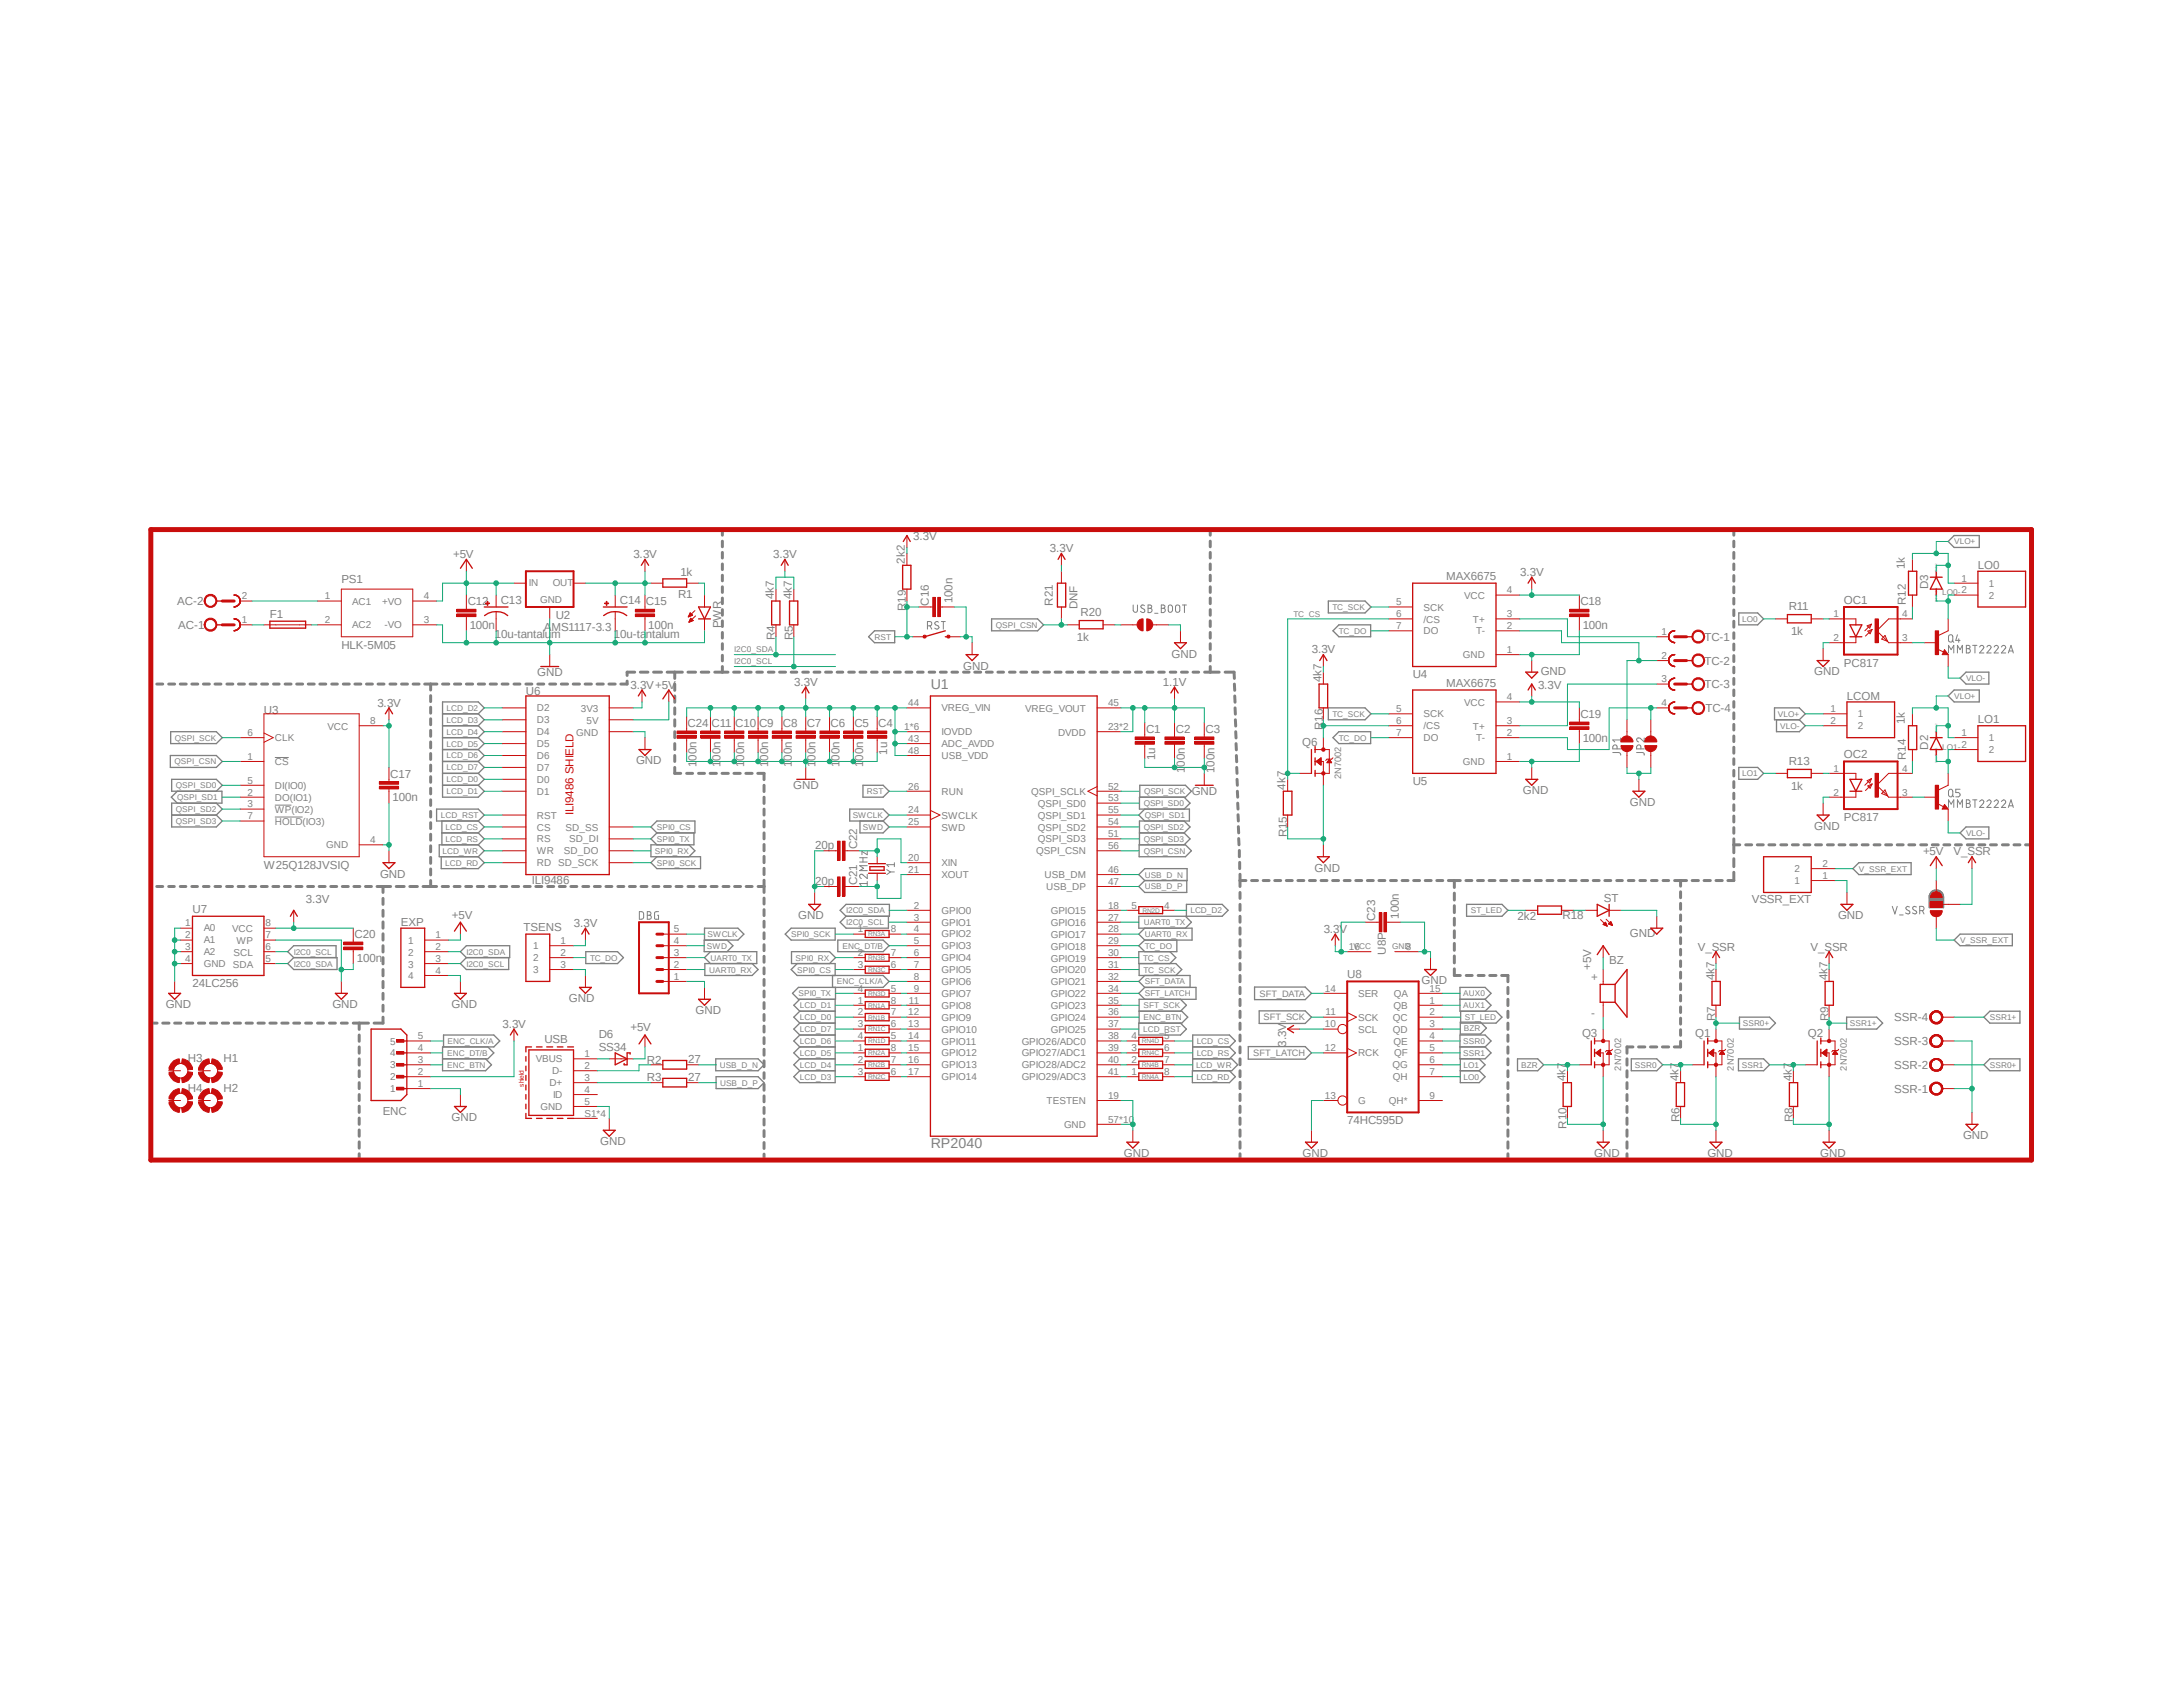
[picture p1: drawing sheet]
<svg xmlns="http://www.w3.org/2000/svg" width="279mm" height="216mm" viewBox="0 0 279 216" stroke-linecap="round" stroke-linejoin="round" font-family="sans-serif">
<defs><g id="words">
<g font-size="1.8" fill="#808080">
<text x="119.1" y="88.1">U1</text>
<text x="119.1" y="146.9">RP2040</text>
</g>
<g font-size="1.5" fill="#808080">
<text x="58" y="71.4">+5V</text>
<text x="81.1" y="71.4">3.3V</text>
<text x="99" y="71.4">3.3V</text>
<text x="116.9" y="69.1">3.3V</text>
<text x="134.4" y="70.7">3.3V</text>
<text x="22.7" y="77.4">AC-2</text>
<text x="43.7" y="74.6">PS1</text>
<text x="59.9" y="77.4">C12</text>
<text x="64.1" y="77.3">C13</text>
<text x="79.3" y="77.3">C14 C15</text>
<text x="86.8" y="76.6">R1</text>
<text x="87.1" y="73.7">1k</text>
<text x="99.1" y="76.7" transform="rotate(-90 99.1 76.7)">4k7</text>
<text x="101.3" y="76.7" transform="rotate(-90 101.3 76.7)">4k7</text>
<text x="115.8" y="72.1" transform="rotate(-90 115.8 72.1)">2k2</text>
<text x="118.9" y="77.5" transform="rotate(-90 118.9 77.5)">C16</text>
<text x="121.9" y="77.2" transform="rotate(-90 121.9 77.2)">100n</text>
<text x="134.7" y="77.5" transform="rotate(-90 134.7 77.5)">R21</text>
<text x="137.9" y="78" transform="rotate(-90 137.9 78)">DNF</text>
<text x="185.1" y="74.2">MAX6675</text>
<text x="194.6" y="73.7">3.3V</text>
<text x="202.3" y="77.4">C18</text>
<text x="236" y="77.3">OC1</text>
<text x="243.8" y="72.9" transform="rotate(-90 243.8 72.9)">1k</text>
<text x="243.9" y="77.4" transform="rotate(-90 243.9 77.4)">R12</text>
<text x="246.8" y="75.4" transform="rotate(-90 246.8 75.4)">D3</text>
<text x="253.2" y="72.8">LO0</text>
<text x="22.8" y="80.5">AC-1</text>
<text x="34.5" y="79.1">F1</text>
<text x="43.7" y="83">HLK-5M05</text>
<text x="60.1" y="80.5">100n</text>
<text x="63.3" y="81.7">10u-tantalum</text>
<text x="69.6" y="80.7">AMS1117-3.3</text>
<text x="71.1" y="79.2">U2</text>
<text x="78.6" y="81.7">10u-tantalum</text>
<text x="83" y="80.5">100n</text>
<text x="92.3" y="80.4" transform="rotate(-90 92.3 80.4)">PWR</text>
<text x="99.2" y="82" transform="rotate(-90 99.2 82)">R4</text>
<text x="101.5" y="82" transform="rotate(-90 101.5 82)">R5</text>
<text x="116" y="78.2" transform="rotate(-90 116 78.2)">R19</text>
<text x="137.8" y="82">1k</text>
<text x="138.3" y="78.8">R20</text>
<text x="167.9" y="83.6">3.3V</text>
<text x="202.6" y="80.5">100n</text>
<text x="218.1" y="82">TC-1</text>
<text x="228.9" y="78.1">R11</text>
<text x="229.2" y="81.2">1k</text>
<text x="67.3" y="88.9">U6</text>
<text x="68.7" y="86.5">GND</text>
<text x="80.7" y="88.2">3.3V+5V</text>
<text x="101.6" y="87.8">3.3V</text>
<text x="123.3" y="85.7">GND</text>
<text x="148.8" y="87.8">1.1V</text>
<text x="149.9" y="84.2">GND</text>
<text x="169.1" y="87.3" transform="rotate(-90 169.1 87.3)">4k7</text>
<text x="180.8" y="86.8">U4</text>
<text x="185.1" y="87.9">MAX6675</text>
<text x="196.9" y="88.2">3.3V</text>
<text x="197.2" y="86.4">GND</text>
<text x="218.1" y="85">TC-2</text>
<text x="218.1" y="88.1">TC-3</text>
<text x="232.2" y="86.4">GND</text>
<text x="236" y="85.3">PC817</text>
<text x="236.4" y="89.5">LCOM</text>
<text x="33.8" y="91.3">U3</text>
<text x="48.3" y="90.5">3.3V</text>
<text x="88" y="93">C24 C11 C10 C9</text>
<text x="100.2" y="93">C8</text>
<text x="103.3" y="93">C7</text>
<text x="106.3" y="93">C6</text>
<text x="109.3" y="93">C5</text>
<text x="112.4" y="93">C4</text>
<text x="146.7" y="93.8">C1</text>
<text x="150.5" y="93.8">C2</text>
<text x="154.3" y="93.8">C3</text>
<text x="166.7" y="95.5">Q6</text>
<text x="169.3" y="93.4" transform="rotate(-90 169.3 93.4)">R16</text>
<text x="202.3" y="91.9">C19</text>
<text x="202.6" y="95">100n</text>
<text x="218.3" y="91.1">TC-4</text>
<text x="243.8" y="92.6" transform="rotate(-90 243.8 92.6)">1k</text>
<text x="246.8" y="95.9" transform="rotate(-90 246.8 95.9)">D2</text>
<text x="253.2" y="92.6">LO1</text>
<text x="50" y="99.5">C17</text>
<text x="81.4" y="97.8">GND</text>
<text x="89.2" y="98.2" transform="rotate(-90 89.2 98.2)">100n</text>
<text x="92.2" y="98.2" transform="rotate(-90 92.2 98.2)">100n</text>
<text x="95.3" y="98.2" transform="rotate(-90 95.3 98.2)">100n</text>
<text x="98.3" y="98.2" transform="rotate(-90 98.3 98.2)">100n</text>
<text x="101.3" y="98.2" transform="rotate(-90 101.3 98.2)">100n</text>
<text x="101.5" y="101">GND</text>
<text x="104.4" y="98.2" transform="rotate(-90 104.4 98.2)">100n</text>
<text x="107.4" y="98.2" transform="rotate(-90 107.4 98.2)">100n</text>
<text x="110.5" y="98.2" transform="rotate(-90 110.5 98.2)">100n</text>
<text x="113.5" y="96.6" transform="rotate(-90 113.5 96.6)">1u</text>
<text x="147.8" y="97.3" transform="rotate(-90 147.8 97.3)">1u</text>
<text x="151.6" y="98.9" transform="rotate(-90 151.6 98.9)">100n</text>
<text x="152.5" y="101.7">GND</text>
<text x="155.4" y="98.9" transform="rotate(-90 155.4 98.9)">100n</text>
<text x="164.6" y="101.1" transform="rotate(-90 164.6 101.1)">4k7</text>
<text x="180.8" y="100.5">U5</text>
<text x="194.9" y="101.6">GND</text>
<text x="228.9" y="97.9">R13</text>
<text x="229.2" y="101.1">1k</text>
<text x="236" y="97.1">OC2</text>
<text x="243.9" y="97.2" transform="rotate(-90 243.9 97.2)">R14</text>
<text x="50.2" y="102.5">100n</text>
<text x="164.7" y="107.1" transform="rotate(-90 164.7 107.1)">R15</text>
<text x="208.6" y="103.2">GND</text>
<text x="232.2" y="106.2">GND</text>
<text x="236" y="105.1">PC817</text>
<text x="33.8" y="111.2">W25Q128JVSIQ</text>
<text x="48.6" y="112.3">GND</text>
<text x="68.1" y="113.2">ILI9486</text>
<text x="104.4" y="113.2">20p</text>
<text x="104.4" y="108.6">20p</text>
<text x="109.7" y="113.3" transform="rotate(-90 109.7 113.3)">C21</text>
<text x="109.7" y="108.7" transform="rotate(-90 109.7 108.7)">C22</text>
<text x="168.2" y="111.5">GND</text>
<text x="246.1" y="109.5">+5V</text>
<text x="250" y="109.5">V_SSR</text>
<text x="24.6" y="116.8">U7</text>
<text x="39.2" y="115.6">3.3V</text>
<text x="51.3" y="118.4">EXP</text>
<text x="57.8" y="117.6">+5V</text>
<text x="67" y="119.1">TSENS</text>
<text x="73.4" y="118.6">3.3V</text>
<text x="102.2" y="117.6">GND</text>
<text x="169.4" y="119.4">3.3V</text>
<text x="176" y="117.9" transform="rotate(-90 176 117.9)">C23</text>
<text x="179" y="117.6" transform="rotate(-90 179 117.6)">100n</text>
<text x="194.2" y="117.8">2k2</text>
<text x="200" y="117.6">R18</text>
<text x="205.3" y="115.4">ST</text>
<text x="208.6" y="119.9">GND</text>
<text x="224.2" y="115.6">VSSR_EXT</text>
<text x="235.2" y="117.6">GND</text>
<text x="45.4" y="120.1">C20</text>
<text x="45.7" y="123.1">100n</text>
<text x="172.4" y="125.2">U8</text>
<text x="177.4" y="122.2" transform="rotate(-90 177.4 122.2)">U8P</text>
<text x="181.9" y="126">GND</text>
<text x="203.7" y="124.1" transform="rotate(-90 203.7 124.1)">+5V</text>
<text x="203.7" y="125.6">+</text>
<text x="206" y="123.3">BZ</text>
<text x="217.3" y="121.7">V_SSR</text>
<text x="219.4" y="125.4" transform="rotate(-90 219.4 125.4)">4k7</text>
<text x="231.7" y="121.7">V_SSR</text>
<text x="233.9" y="125.4" transform="rotate(-90 233.9 125.4)">4k7</text>
<text x="21.2" y="129">GND</text>
<text x="24.6" y="126.4">24LC256</text>
<text x="42.5" y="129">GND</text>
<text x="57.8" y="129">GND</text>
<text x="64.3" y="131.6">3.3V</text>
<text x="72.8" y="128.3">GND</text>
<text x="80.7" y="132">+5V</text>
<text x="89" y="129.8">GND</text>
<text x="203.7" y="130.2">-</text>
<text x="219.5" y="130.7" transform="rotate(-90 219.5 130.7)">R7</text>
<text x="234" y="130.7" transform="rotate(-90 234 130.7)">R9</text>
<text x="242.4" y="130.7">SSR-4</text>
<text x="24" y="135.9">H3</text>
<text x="28.6" y="135.9">H1</text>
<text x="69.7" y="133.5">USB</text>
<text x="76.6" y="134.5">SS34</text>
<text x="76.6" y="132.8">D6</text>
<text x="82.8" y="136.2">R2</text>
<text x="88.1" y="136.1">27</text>
<text x="164.6" y="133.9" transform="rotate(-90 164.6 133.9)">3.3V</text>
<text x="202.5" y="132.8">Q3</text>
<text x="217" y="132.8">Q1</text>
<text x="231.4" y="132.8">Q2</text>
<text x="242.4" y="136.8">SSR-2</text>
<text x="242.4" y="133.8">SSR-3</text>
<text x="24" y="139.7">H4</text>
<text x="28.6" y="139.7">H2</text>
<text x="49" y="142.7">ENC</text>
<text x="57.8" y="143.5">GND</text>
<text x="82.8" y="138.4">R3</text>
<text x="88.1" y="138.4">27</text>
<text x="172.4" y="143.9">74HC595D</text>
<text x="200.4" y="138.3" transform="rotate(-90 200.4 138.3)">4k7</text>
<text x="214.8" y="138.3" transform="rotate(-90 214.8 138.3)">4k7</text>
<text x="215" y="143.6" transform="rotate(-90 215 143.6)">R6</text>
<text x="229.3" y="138.3" transform="rotate(-90 229.3 138.3)">4k7</text>
<text x="229.4" y="143.6" transform="rotate(-90 229.4 143.6)">R8</text>
<text x="242.4" y="139.8">SSR-1</text>
<text x="76.8" y="146.6">GND</text>
<text x="143.9" y="148.1">GND</text>
<text x="166.7" y="148.1">GND</text>
<text x="200.5" y="144.4" transform="rotate(-90 200.5 144.4)">R10</text>
<text x="204" y="148.1">GND</text>
<text x="218.5" y="148.1">GND</text>
<text x="233" y="148.1">GND</text>
<text x="251.3" y="145.8">GND</text>
</g>
<text font-size="1.5" fill="#c90d0c" x="73.4" y="104.3" transform="rotate(-90 73.4 104.3)">ILI9486 SHIELD</text>
<g font-size="1.3" fill="#808080">
<text x="30.9" y="76.7">2</text>
<text x="41.6" y="76.7">1</text>
<text x="45.1" y="77.4">AC1</text>
<text x="48.9" y="77.4">+VO</text>
<text x="54.2" y="76.7">4</text>
<text x="67.7" y="75">IN</text>
<text x="69.1" y="77.2">GND</text>
<text x="70.7" y="75">OUT</text>
<text x="178.7" y="77.5">5</text>
<text x="187.4" y="76.6">VCC</text>
<text x="192.9" y="75.9">4</text>
<text x="251" y="74.4">1</text>
<text x="251" y="75.9">2</text>
<text x="254.5" y="75.1">1</text>
<text x="254.5" y="76.6">2</text>
<text x="30.9" y="79.8">1</text>
<text x="41.6" y="79.8">2</text>
<text x="45.1" y="80.4">AC2</text>
<text x="49.2" y="80.4">-VO</text>
<text x="54.2" y="79.8">3</text>
<text x="178.7" y="79">6</text>
<text x="178.7" y="80.5">7</text>
<text x="182.2" y="78.1">SCK</text>
<text x="182.2" y="79.7">/CS</text>
<text x="182.2" y="81.2">DO</text>
<text x="188.5" y="79.7">T+</text>
<text x="188.9" y="81.2">T-</text>
<text x="192.9" y="83.6">1</text>
<text x="192.9" y="80.5">2</text>
<text x="192.9" y="79">3</text>
<text x="212.6" y="81.3">1</text>
<text x="234.7" y="79">1</text>
<text x="234.7" y="82">2</text>
<text x="243.5" y="82">3</text>
<text x="243.5" y="79">4</text>
<text x="187.2" y="84.2">GND</text>
<text x="192.9" y="89.6">4</text>
<text x="212.6" y="84.3">2</text>
<text x="212.6" y="87.3">3</text>
<text x="31.7" y="94.2">6</text>
<text x="35.2" y="94.9">CLK</text>
<text x="41.9" y="93.4">VCC</text>
<text x="47.4" y="92.7">8</text>
<text x="68.7" y="91.1">D2</text>
<text x="68.7" y="92.6">D3</text>
<text x="68.7" y="94.1">D4</text>
<text x="68.7" y="95.6">D5</text>
<text x="73.7" y="94.1">GND</text>
<text x="74.3" y="91.1">3V3</text>
<text x="75.1" y="92.6">5V</text>
<text x="115.7" y="93.4">1*6</text>
<text x="116.2" y="90.4">44</text>
<text x="116.2" y="95">43</text>
<text x="120.5" y="91.1">VREG_VIN</text>
<text x="120.5" y="94.1">IOVDD</text>
<text x="120.5" y="95.6">ADC_AVDD</text>
<text x="131.2" y="91.1">VREG_VOUT</text>
<text x="135.4" y="94.1">DVDD</text>
<text x="141.8" y="90.4">45</text>
<text x="141.8" y="93.4">23*2</text>
<text x="178.7" y="91.1">5</text>
<text x="178.7" y="92.7">6</text>
<text x="178.7" y="94.2">7</text>
<text x="182.2" y="91.8">SCK</text>
<text x="182.2" y="93.3">/CS</text>
<text x="182.2" y="94.9">DO</text>
<text x="187.4" y="90.3">VCC</text>
<text x="188.5" y="93.4">T+</text>
<text x="188.9" y="94.9">T-</text>
<text x="192.9" y="94.2">2</text>
<text x="192.9" y="92.7">3</text>
<text x="212.6" y="90.4">4</text>
<text x="234.3" y="91.1">1</text>
<text x="234.3" y="92.7">2</text>
<text x="237.8" y="91.8">1</text>
<text x="237.8" y="93.3">2</text>
<text x="251" y="94.2">1</text>
<text x="251" y="95.7">2</text>
<text x="254.5" y="94.9">1</text>
<text x="31.7" y="97.2">1</text>
<text x="31.7" y="101.8">2</text>
<text x="31.7" y="100.3">5</text>
<text x="35.2" y="97.9">CS</text>
<text x="35.2" y="101">DI(IO0)</text>
<text x="68.7" y="97.2">D6</text>
<text x="68.7" y="98.7">D7</text>
<text x="68.7" y="100.2">D0</text>
<text x="68.7" y="101.7">D1</text>
<text x="116.2" y="101">26</text>
<text x="116.2" y="96.5">48</text>
<text x="120.5" y="101.7">RUN</text>
<text x="120.5" y="97.2">USB_VDD</text>
<text x="132" y="101.7">QSPI_SCLK</text>
<text x="141.8" y="101">52</text>
<text x="187.2" y="97.9">GND</text>
<text x="192.9" y="97.2">1</text>
<text x="234.7" y="98.8">1</text>
<text x="234.7" y="101.8">2</text>
<text x="243.5" y="101.8">3</text>
<text x="243.5" y="98.8">4</text>
<text x="254.5" y="96.4">2</text>
<text x="31.7" y="103.3">3</text>
<text x="31.7" y="104.9">7</text>
<text x="35.2" y="102.5">DO(IO1)</text>
<text x="35.2" y="104">WP(IO2)</text>
<text x="35.2" y="105.5">HOLD(IO3)</text>
<text x="47.4" y="107.9">4</text>
<text x="68.7" y="104.8">RST</text>
<text x="68.7" y="106.3">CS</text>
<text x="68.7" y="107.8">RS</text>
<text x="72.4" y="106.3">SD_SS</text>
<text x="72.9" y="107.8">SD_DI</text>
<text x="116.2" y="104.1">24</text>
<text x="116.2" y="105.6">25</text>
<text x="120.5" y="104.8">SWCLK</text>
<text x="120.5" y="106.3">SWD</text>
<text x="132.8" y="107.8">QSPI_SD3</text>
<text x="132.8" y="103.2">QSPI_SD0</text>
<text x="132.8" y="106.3">QSPI_SD2</text>
<text x="132.8" y="104.8">QSPI_SD1</text>
<text x="141.8" y="107.1">51</text>
<text x="141.8" y="102.6">53</text>
<text x="141.8" y="105.6">54</text>
<text x="141.8" y="104.1">55</text>
<text x="41.7" y="108.6">GND</text>
<text x="68.7" y="109.3">WR</text>
<text x="68.7" y="110.9">RD</text>
<text x="71.5" y="110.9">SD_SCK</text>
<text x="72.2" y="109.3">SD_DO</text>
<text x="116.2" y="110.2">20</text>
<text x="116.2" y="111.7">21</text>
<text x="120.5" y="110.9">XIN</text>
<text x="120.5" y="112.4">XOUT</text>
<text x="132.6" y="109.3">QSPI_CSN</text>
<text x="133.7" y="112.4">USB_DM</text>
<text x="133.9" y="113.9">USB_DP</text>
<text x="141.8" y="108.7">56</text>
<text x="141.8" y="113.2">47</text>
<text x="141.8" y="111.7">46</text>
<text x="229.7" y="113.2">1</text>
<text x="229.7" y="111.6">2</text>
<text x="233.2" y="112.5">1</text>
<text x="233.2" y="111">2</text>
<text x="23.7" y="118.6">1</text>
<text x="26.1" y="119.2">A0</text>
<text x="29.7" y="119.2">VCC</text>
<text x="34" y="118.6">8</text>
<text x="86.2" y="119.3">5</text>
<text x="109.8" y="119.3">1</text>
<text x="114" y="119.3">8</text>
<text x="117" y="116.3">2</text>
<text x="117" y="117.8">3</text>
<text x="117" y="119.3">4</text>
<text x="120.5" y="116.9">GPIO0</text>
<text x="120.5" y="118.4">GPIO1</text>
<text x="120.5" y="120">GPIO2</text>
<text x="134.5" y="117">GPIO15</text>
<text x="134.5" y="118.5">GPIO16</text>
<text x="141.8" y="116.3">18</text>
<text x="141.8" y="117.8">27</text>
<text x="141.8" y="119.3">28</text>
<text x="144.8" y="116.3">5</text>
<text x="149" y="116.3">4</text>
<text x="23.7" y="123.1">4</text>
<text x="23.7" y="121.6">3</text>
<text x="23.7" y="120.1">2</text>
<text x="26.1" y="123.8">GND</text>
<text x="26.1" y="122.3">A2</text>
<text x="26.1" y="120.7">A1</text>
<text x="29.8" y="123.8">SDA</text>
<text x="29.9" y="122.3">SCL</text>
<text x="30.3" y="120.8">WP</text>
<text x="34" y="120.1">7</text>
<text x="34" y="121.6">6</text>
<text x="34" y="123.1">5</text>
<text x="52.2" y="120.8">1</text>
<text x="52.2" y="122.3">2</text>
<text x="52.2" y="123.8">3</text>
<text x="52.2" y="125.3">4</text>
<text x="55.8" y="120.1">1</text>
<text x="55.8" y="121.6">2</text>
<text x="55.8" y="123.1">3</text>
<text x="55.8" y="124.6">4</text>
<text x="68.2" y="121.5">1</text>
<text x="68.2" y="123">2</text>
<text x="68.2" y="124.5">3</text>
<text x="71.8" y="120.8">1</text>
<text x="71.8" y="122.3">2</text>
<text x="71.8" y="123.9">3</text>
<text x="86.2" y="125.4">1</text>
<text x="86.2" y="123.9">2</text>
<text x="86.2" y="122.3">3</text>
<text x="86.2" y="120.8">4</text>
<text x="109.8" y="122.3">2</text>
<text x="109.8" y="123.9">3</text>
<text x="114" y="122.3">7</text>
<text x="114" y="123.9">6</text>
<text x="117" y="120.8">5</text>
<text x="117" y="122.3">6</text>
<text x="117" y="123.9">7</text>
<text x="117" y="125.4">8</text>
<text x="120.5" y="121.5">GPIO3</text>
<text x="120.5" y="123">GPIO4</text>
<text x="120.5" y="124.5">GPIO5</text>
<text x="134.5" y="120">GPIO17</text>
<text x="134.5" y="121.5">GPIO18</text>
<text x="134.5" y="123.1">GPIO19</text>
<text x="134.5" y="124.6">GPIO20</text>
<text x="141.8" y="120.8">29</text>
<text x="141.8" y="122.3">30</text>
<text x="141.8" y="123.9">31</text>
<text x="141.8" y="125.4">32</text>
<text x="172.6" y="121.6">16</text>
<text x="179.9" y="121.6">8</text>
<text x="109.8" y="128.4">1</text>
<text x="109.8" y="130">2</text>
<text x="109.8" y="131.5">3</text>
<text x="109.8" y="126.9">4</text>
<text x="114" y="128.4">8</text>
<text x="114" y="130">7</text>
<text x="114" y="131.5">6</text>
<text x="114" y="126.9">5</text>
<text x="116.2" y="130">12</text>
<text x="116.2" y="131.5">13</text>
<text x="116.3" y="128.4">11</text>
<text x="117" y="126.9">9</text>
<text x="120.5" y="126.1">GPIO6</text>
<text x="120.5" y="127.6">GPIO7</text>
<text x="120.5" y="129.1">GPIO8</text>
<text x="120.5" y="130.6">GPIO9</text>
<text x="134.5" y="126.1">GPIO21</text>
<text x="134.5" y="127.6">GPIO22</text>
<text x="134.5" y="129.2">GPIO23</text>
<text x="134.5" y="130.6">GPIO24</text>
<text x="141.8" y="126.9">34</text>
<text x="141.8" y="128.4">35</text>
<text x="141.8" y="130">36</text>
<text x="141.8" y="131.5">37</text>
<text x="169.6" y="131.5">10</text>
<text x="169.6" y="126.9">14</text>
<text x="169.7" y="130">11</text>
<text x="173.8" y="130.6">SCK</text>
<text x="173.8" y="127.6">SER</text>
<text x="178.3" y="130.6">QC</text>
<text x="178.3" y="129.2">QB</text>
<text x="178.4" y="127.6">QA</text>
<text x="183" y="128.4">1</text>
<text x="183" y="130">2</text>
<text x="183" y="131.5">3</text>
<text x="183" y="126.9">15</text>
<text x="50" y="136.7">3</text>
<text x="50" y="135.2">4</text>
<text x="50" y="133.7">5</text>
<text x="53.5" y="137.6">2</text>
<text x="53.5" y="136.1">3</text>
<text x="53.5" y="134.5">4</text>
<text x="53.5" y="133">5</text>
<text x="68.6" y="136">VBUS</text>
<text x="70.7" y="137.5">D-</text>
<text x="74.8" y="136.8">2</text>
<text x="74.8" y="135.3">1</text>
<text x="109.8" y="133">4</text>
<text x="109.8" y="134.5">1</text>
<text x="109.8" y="136.1">2</text>
<text x="109.8" y="137.6">3</text>
<text x="114" y="133">5</text>
<text x="114" y="134.5">8</text>
<text x="114" y="136.1">7</text>
<text x="114" y="137.6">6</text>
<text x="116.2" y="133">14</text>
<text x="116.2" y="134.5">15</text>
<text x="116.2" y="136.1">16</text>
<text x="116.2" y="137.6">17</text>
<text x="120.5" y="132.2">GPIO10</text>
<text x="120.5" y="133.7">GPIO11</text>
<text x="120.5" y="135.2">GPIO12</text>
<text x="120.5" y="136.7">GPIO13</text>
<text x="130.8" y="133.7">GPIO26/ADC0</text>
<text x="130.8" y="135.2">GPIO27/ADC1</text>
<text x="130.8" y="136.7">GPIO28/ADC2</text>
<text x="134.5" y="132.2">GPIO25</text>
<text x="141.8" y="133">38</text>
<text x="141.8" y="134.5">39</text>
<text x="141.8" y="136.1">40</text>
<text x="141.8" y="137.6">41</text>
<text x="144.8" y="137.6">1</text>
<text x="144.8" y="136.1">2</text>
<text x="144.8" y="134.5">3</text>
<text x="144.8" y="133">4</text>
<text x="149" y="137.6">8</text>
<text x="149" y="136.1">7</text>
<text x="149" y="134.5">6</text>
<text x="149" y="133">5</text>
<text x="169.6" y="134.5">12</text>
<text x="173.8" y="132.2">SCL</text>
<text x="173.8" y="135.2">RCK</text>
<text x="178.2" y="136.7">QG</text>
<text x="178.3" y="132.2">QD</text>
<text x="178.3" y="133.7">QE</text>
<text x="178.4" y="135.2">QF</text>
<text x="183" y="133">4</text>
<text x="183" y="134.5">5</text>
<text x="183" y="136.1">6</text>
<text x="183" y="137.6">7</text>
<text x="50" y="139.8">1</text>
<text x="50" y="138.3">2</text>
<text x="53.5" y="139.1">1</text>
<text x="69.2" y="142.1">GND</text>
<text x="70.3" y="139">D+</text>
<text x="70.8" y="140.5">ID</text>
<text x="74.8" y="141.4">5</text>
<text x="74.8" y="139.9">4</text>
<text x="74.8" y="138.3">3</text>
<text x="74.8" y="142.9">S1*4</text>
<text x="120.5" y="138.3">GPIO14</text>
<text x="130.8" y="138.3">GPIO29/ADC3</text>
<text x="133.9" y="141.3">TESTEN</text>
<text x="141.8" y="140.6">19</text>
<text x="141.8" y="143.7">57*10</text>
<text x="169.6" y="140.6">13</text>
<text x="173.8" y="141.3">G</text>
<text x="177.8" y="141.3">QH*</text>
<text x="178.3" y="138.3">QH</text>
<text x="183" y="140.6">9</text>
<text x="136.2" y="144.4">GND</text>
</g>
<g font-size="1.2" fill="#808080">
<text x="171.7" y="99.7" transform="rotate(-90 171.7 99.7)">2N7002</text>
<text x="161.2" y="127.6">SFT_DATA</text>
<text x="161.7" y="130.6">SFT_SCK</text>
<text x="160.4" y="135.2">SFT_LATCH</text>
<text x="207.5" y="137" transform="rotate(-90 207.5 137)">2N7002</text>
<text x="221.9" y="137" transform="rotate(-90 221.9 137)">2N7002</text>
<text x="236.4" y="137" transform="rotate(-90 236.4 137)">2N7002</text>
</g>
<g font-size="1.1" fill="#808080">
<text x="250.1" y="69.7">VLO+</text>
<text x="248.6" y="76.2">LO0-</text>
<text x="94" y="83.4">I2C0_SDA</text>
<text x="111.9" y="81.9">RST</text>
<text x="127.5" y="80.3">QSPI_CSN</text>
<text x="165.6" y="78.9">TC_CS</text>
<text x="170.6" y="78.1">TC_SCK</text>
<text x="171.4" y="81.1">TC_DO</text>
<text x="223" y="79.6">LO0</text>
<text x="94" y="85">I2C0_SCL</text>
<text x="250.1" y="89.5">VLO+</text>
<text x="251.6" y="87.2">VLO-</text>
<text x="22.4" y="94.8">QSPI_SCK</text>
<text x="57.1" y="95.5">LCD_D5</text>
<text x="57.1" y="94">LCD_D4</text>
<text x="57.1" y="92.5">LCD_D3</text>
<text x="57.1" y="91">LCD_D2</text>
<text x="170.6" y="91.7">TC_SCK</text>
<text x="171.4" y="94.8">TC_DO</text>
<text x="227.5" y="91.7">VLO+</text>
<text x="227.8" y="93.3">VLO-</text>
<text x="248.6" y="95.9">LO1-</text>
<text x="22.4" y="97.8">QSPI_CSN</text>
<text x="22.5" y="100.9">QSPI_SD0</text>
<text x="57.1" y="101.6">LCD_D1</text>
<text x="57.1" y="100.1">LCD_D0</text>
<text x="57.1" y="98.6">LCD_D7</text>
<text x="57.1" y="97.1">LCD_D6</text>
<text x="111" y="101.6">RST</text>
<text x="146.4" y="101.6">QSPI_SCK</text>
<text x="223" y="99.4">LO1</text>
<text x="22.5" y="103.9">QSPI_SD2</text>
<text x="22.5" y="105.5">QSPI_SD3</text>
<text x="22.7" y="102.4">QSPI_SD1</text>
<text x="56.4" y="104.7">LCD_RST</text>
<text x="57" y="107.7">LCD_RS</text>
<text x="57" y="106.2">LCD_CS</text>
<text x="84.1" y="106.2">SPI0_CS</text>
<text x="84.1" y="107.7">SPI0_TX</text>
<text x="109.1" y="104.7">SWCLK</text>
<text x="110.4" y="106.2">SWD</text>
<text x="146.4" y="103.2">QSPI_SD0</text>
<text x="146.4" y="106.2">QSPI_SD2</text>
<text x="146.4" y="107.7">QSPI_SD3</text>
<text x="146.5" y="104.7">QSPI_SD1</text>
<text x="251.6" y="107">VLO-</text>
<text x="56.6" y="109.3">LCD_WR</text>
<text x="57" y="110.8">LCD_RD</text>
<text x="83.8" y="109.3">SPI0_RX</text>
<text x="84.1" y="110.8">SPI0_SCK</text>
<text x="146.4" y="109.3">QSPI_CSN</text>
<text x="146.5" y="113.8">USB_D_P</text>
<text x="146.5" y="112.3">USB_D_N</text>
<text x="237.9" y="111.5">V_SSR_EXT</text>
<text x="90.6" y="119.9">SWCLK</text>
<text x="101.3" y="119.9">SPI0_SCK</text>
<text x="108.3" y="116.9">I2C0_SDA</text>
<text x="108.3" y="118.4">I2C0_SCL</text>
<text x="146.4" y="118.4">UART0_TX</text>
<text x="146.5" y="119.9">UART0_RX</text>
<text x="152.4" y="116.9">LCD_D2</text>
<text x="188.3" y="116.9">ST_LED</text>
<text x="37.6" y="123.7">I2C0_SDA</text>
<text x="37.6" y="122.2">I2C0_SCL</text>
<text x="59.7" y="122.2">I2C0_SDA</text>
<text x="59.7" y="123.7">I2C0_SCL</text>
<text x="75.5" y="122.9">TC_DO</text>
<text x="90.5" y="121.5">SWD</text>
<text x="90.8" y="124.5">UART0_RX</text>
<text x="90.9" y="122.9">UART0_TX</text>
<text x="101.8" y="122.9">SPI0_RX</text>
<text x="102" y="124.5">SPI0_CS</text>
<text x="107.1" y="126">ENC_CLK/A</text>
<text x="107.8" y="121.5">ENC_DT/B</text>
<text x="146.3" y="122.9">TC_CS</text>
<text x="146.3" y="124.5">TC_SCK</text>
<text x="146.5" y="121.5">TC_DO</text>
<text x="146.5" y="126">SFT_DATA</text>
<text x="173.2" y="121.5">VCC</text>
<text x="178.2" y="121.5">GND</text>
<text x="250.9" y="120.7">V_SSR_EXT</text>
<text x="102.2" y="127.5">SPI0_TX</text>
<text x="102.4" y="129">LCD_D1</text>
<text x="102.4" y="130.6">LCD_D0</text>
<text x="146.3" y="129">SFT_SCK</text>
<text x="146.3" y="130.6">ENC_BTN</text>
<text x="146.5" y="127.5">SFT_LATCH</text>
<text x="187.3" y="127.5">AUX0</text>
<text x="187.3" y="129">AUX1</text>
<text x="187.4" y="132">BZR</text>
<text x="187.5" y="130.6">ST_LED</text>
<text x="223.1" y="131.3">SSR0+</text>
<text x="236.8" y="131.3">SSR1+</text>
<text x="254.7" y="130.6">SSR1+</text>
<text x="57.2" y="135.1">ENC_DT/B</text>
<text x="57.2" y="136.7">ENC_BTN</text>
<text x="57.3" y="133.6">ENC_CLK/A</text>
<text x="92.1" y="136.7">USB_D_N</text>
<text x="102.4" y="132.1">LCD_D7</text>
<text x="102.4" y="133.6">LCD_D6</text>
<text x="102.4" y="135.1">LCD_D5</text>
<text x="102.4" y="136.7">LCD_D4</text>
<text x="146.3" y="132.1">LCD_RST</text>
<text x="153.1" y="136.7">LCD_WR</text>
<text x="153.2" y="135.1">LCD_RS</text>
<text x="153.2" y="133.6">LCD_CS</text>
<text x="187.3" y="133.6">SSR0</text>
<text x="187.3" y="135.1">SSR1</text>
<text x="187.3" y="136.7">LO1</text>
<text x="194.7" y="136.7">BZR</text>
<text x="209.3" y="136.7">SSR0</text>
<text x="222.9" y="136.7">SSR1</text>
<text x="254.7" y="136.7">SSR0+</text>
<text x="92.2" y="138.9">USB_D_P</text>
<text x="102.4" y="138.2">LCD_D3</text>
<text x="153.1" y="138.2">LCD_RD</text>
<text x="187.3" y="138.2">LO0</text>
</g>
<g font-size=".8" fill="#808080">
<text x="111.1" y="119.8">RN3A</text>
<text x="146.2" y="116.8">RN2D</text>
<text x="111.1" y="122.9">RN3B</text>
<text x="111.1" y="124.4">RN3C</text>
<text x="111.1" y="129">RN1A</text>
<text x="111.1" y="130.5">RN1B</text>
<text x="111.1" y="127.5">RN3D</text>
<text x="111.1" y="132">RN1C</text>
<text x="111.1" y="133.5">RN1D</text>
<text x="111.1" y="135">RN2A</text>
<text x="111.1" y="136.6">RN2B</text>
<text x="146.1" y="136.6">RN4B</text>
<text x="146.1" y="135">RN4C</text>
<text x="146.1" y="133.5">RN4D</text>
<text x="111.1" y="138.1">RN2C</text>
<text x="146.1" y="138.1">RN4A</text>
</g>
<text font-size=".8" fill="#c90d0c" x="67.1" y="139.1" transform="rotate(-90 67.1 139.1)">shield</text>
<g font-size=".3" fill="#808080">
<text x="247.9" y="77.1" transform="rotate(-90 247.9 77.1)">SpiceOrder 1</text>
<text x="247.9" y="74" transform="rotate(-90 247.9 74)">SpiceOrder 2</text>
<text x="247.9" y="94.6" transform="rotate(-90 247.9 94.6)">SpiceOrder 2</text>
<text x="247.9" y="97.6" transform="rotate(-90 247.9 97.6)">SpiceOrder 1</text>
</g>
</g></defs>
<path d="M19 67.1l241.4 81.7M260.4 67.1l-241.4 81.7" fill="none" stroke="#fff" stroke-width=".13"/>
<g fill="none" stroke="#808080" stroke-width=".38">
<path d="M92.5 67.8v.7M92.5 69.3v.7M92.5 70.7v.7M92.5 72.2v.7M92.5 73.6v.7M92.5 75.1v.7M92.5 76.5v.8M92.5 78v.7M92.5 79.5v.7M154.9 67.8v.7M154.9 69.3v.7M154.9 70.7v.7"/>
<path d="M154.9 72.2v.7M154.9 73.6v.7M154.9 75.1v.7M154.9 76.5v.8M154.9 78v.7M154.9 79.5v.7M221.9 67.8v.7M221.9 69.3v.7M221.9 70.7v.8M221.9 72.2v.7M221.9 73.7v.7M221.9 75.1v.8"/>
<path d="M221.9 76.6v.7M221.9 78.1v.7M221.9 79.5v.8M20.1 87.5h.7M21.6 87.5h.8M23.1 87.5h.7M24.6 87.5h.7M26 87.5h.8M27.5 87.5h.8M29 87.5h.8M30.5 87.5h.8M32 87.5h.8"/>
<path d="M33.5 87.5h.7M35 87.5h.7M36.5 87.5h.8M38 87.5h.7M39.5 87.5h.7M40.9 87.5h.8M42.5 87.5h.7M43.9 87.5h.8M45.4 87.5h.8M46.9 87.5h.8M48.4 87.5h.7M49.9 87.5h.8"/>
<path d="M51.4 87.5h.8M52.9 87.5h.7M54.4 87.5h1.5M55.1 87.5v.8M55.1 89v.8M55.1 90.5v.8M55.1 92v.8M55.1 93.5v.7M55.1 95v.7M55.1 96.4v.8M55.1 97.9v.8M55.1 99.4v.7"/>
<path d="M56.6 87.5h.8M58.2 87.5h.8M59.7 87.5h.8M61.2 87.5h.8M62.7 87.5h.8M64.3 87.5h.7M65.8 87.5h.7M67.3 87.5h.8M68.8 87.5h.8M70.4 87.5h.7M71.8 87.5h.8M73.4 87.5h.8"/>
<path d="M74.9 87.5h.8M76.4 87.5h.8M77.9 87.5h.8M80.3 87.2v.3h-.8M81.2 86h-.9v.4M82 86h.9M83.7 86h1M85.4 86h1.9M86.4 98.2v.8h.7M86.4 86v.8M86.4 87.5v.8M86.4 89.1v.8"/>
<path d="M86.4 90.6v.8M86.4 92.1v.8M86.4 93.6v.8M86.4 95.2v.7M86.4 96.7v.8M87.9 99h.7M88.1 86h.9M89.4 99h.8M89.7 86h1M90.9 99h.8M91.5 86h1.7M92.4 99h.8"/>
<path d="M92.5 80.9v.8M92.5 82.4v.7M92.5 83.9v.7M92.5 85.3v.7M93.9 86h.8M93.9 99h.8M95.4 86h.7M95.5 99h.8M96.9 86h.7M97 99h.8v.8M98.3 86h.8M99.8 86h.7"/>
<path d="M101.3 86h.7M102.7 86h.8M104.2 86h.7M105.7 86h.7M107.1 86h.8M108.6 86h.7M110.1 86h.7M111.5 86h.8M113 86h.7M114.5 86h.7M116 86h.7M117.4 86h.8"/>
<path d="M118.9 86h.7M120.4 86h.7M121.8 86h.8M123.3 86h.7M124.8 86h.7M126.2 86h.8M127.7 86h.7M129.2 86h.7M130.6 86h.8M132.1 86h.7M133.6 86h.7M135 86h.8"/>
<path d="M136.5 86h.8M138 86h.7M139.5 86h.7M140.9 86h.8M142.4 86h.7M143.9 86h.7M145.3 86h.8M146.8 86h.8M148.3 86h.7M149.8 86h.7M151.2 86h.8M152.7 86h.7"/>
<path d="M154.2 86h1.8M154.9 80.9v.8M154.9 82.4v.7M154.9 83.9v.7M154.9 85.3v.7M156.8 86h1.1l.1 .8M158 87.5v.8M158 89.1l.1 .8M158.1 90.6v.8M158.1 92.1l.1 .8M158.2 93.6v.8M158.2 95.2v.8"/>
<path d="M158.2 96.7l.1 .8M158.3 98.2v.8M158.3 99.7l.1 .8M221.9 81v.7M221.9 82.4v.8M221.9 83.9v.8M221.9 85.4v.7M221.9 86.8v.8M221.9 88.3v.7M221.9 89.8v.7M221.9 91.2v.8M221.9 92.7v.7"/>
<path d="M221.9 94.2v.7M221.9 95.6v.8M221.9 97.1v.7M221.9 98.6v.7M20.1 113.5h.7M21.6 113.5h.7M23.1 113.5h.7M24.6 113.5h.7M26 113.5h.8M27.5 113.5h.7M29 113.5h.8M30.5 113.5h.7"/>
<path d="M32 113.5h.7M33.4 113.5h.8M34.9 113.5h.8M36.4 113.5h.8M37.9 113.5h.8M39.4 113.5h.7M40.9 113.5h.7M42.3 113.5h.8M43.8 113.5h.8M45.3 113.5h.8M46.8 113.5h.7M48.3 113.5h1.7"/>
<path d="M49 113.5v.7M49 115v.7M49 116.5v.8M49 118v.8M49 119.5v.8M50.7 113.5h1M52.5 113.5h.9M54.1 113.5h1.8M55.1 100.9v.7M55.1 102.4v.7M55.1 103.8v.8M55.1 105.3v.7"/>
<path d="M55.1 106.8v.7M55.1 108.2v.8M55.1 109.7v.8M55.1 111.2v.8M55.1 112.7v.8M56.6 113.5h.8M58.1 113.5h.8M59.6 113.5h.8M61.1 113.5h.8M62.6 113.5h.8M64.1 113.5h.8M65.6 113.5h.8"/>
<path d="M67.1 113.5h.8M68.6 113.5h.7M70.1 113.5h.8M71.6 113.5h.7M73.1 113.5h.7M74.6 113.5h.8M76.1 113.5h.7M77.6 113.5h.7M79.1 113.5h.7M80.6 113.5h.7M82 113.5h.8M83.6 113.5h.7"/>
<path d="M85 113.5h.8M86.5 113.5h.8M88.1 113.5h.7M89.5 113.5h.8M91 113.5h.8M92.5 113.5h.8M94 113.5h.8M95.5 113.5h.8M97 113.5h.8M97.8 100.5v.8M97.8 102v.8M97.8 103.5v.8"/>
<path d="M97.8 105.1v.7M97.8 106.6v.8M97.8 108.1v.8M97.8 109.6v.8M97.8 111.1v.8M97.8 112.6v1.6M97.8 114.9v.8M97.8 116.4v.8M97.8 117.9v.8M97.8 119.4v.7M158.4 101.3v.7M158.4 102.8l.1 .7"/>
<path d="M158.5 104.3v.8M158.5 105.8v.8M158.5 107.3l.1 .8M158.6 108.8v.8M158.7 110.4v.8M158.7 111.9v1.6M158.7 114.2v.8M158.7 115.7v.8M158.7 117.3v.7M158.7 118.7v.8M158.7 112.7h.8M160.2 112.7h.8"/>
<path d="M161.7 112.7h.7M163.2 112.7h.7M164.6 112.7h.8M166.1 112.7h.8M167.6 112.7h.8M169.1 112.7h.7M170.6 112.7h.7M172 112.7h.8M173.5 112.7h.8M175 112.7h.8M176.5 112.7h.7M178 112.7h.7"/>
<path d="M179.5 112.7h.7M180.9 112.7h.8M182.4 112.7h.8M183.9 112.7h.8M185.4 112.7h1.5M186.1 112.7v.9M186.1 114.3v.9M186.1 115.9v.9M186.1 117.5v.9M186.1 119.1v.9M187.6 112.7h.8M189.1 112.7h.8"/>
<path d="M190.6 112.7h.7M192.1 112.7h.7M193.5 112.7h.8M195 112.7h.8M196.5 112.7h.8M198 112.7h.8M199.5 112.7h.7M201 112.7h.7M202.4 112.7h.8M203.9 112.7h.8M205.4 112.7h.8M206.9 112.7h.7"/>
<path d="M208.4 112.7h.7M209.9 112.7h.7M211.4 112.7h.7M212.9 112.7h.7M214.3 112.7h1.6M215.1 112.7v.7M215.1 114.1v.8M215.1 115.6v.8M215.1 117.1v.7M215.1 118.6v.7M216.6 112.7h.8M218.1 112.7h.8"/>
<path d="M219.6 112.7h.8M221.9 111.6v1.1h-.8M221.9 100v.8M221.9 101.5v.7M221.9 103v.7M221.9 104.4v.8M221.9 105.9v.7M221.9 107.4v1.7M221.9 109.9v1M221.9 108.1h.8M223.4 108.1h.8M224.9 108.1h.8"/>
<path d="M226.4 108.1h.8M227.9 108.1h.8M229.4 108.1h.8M230.9 108.1h.7M232.4 108.1h.7M233.9 108.1h.8M235.4 108.1h.7M236.9 108.1h.7M238.3 108.1h.8M239.9 108.1h.7M241.3 108.1h.8M242.8 108.1h.8"/>
<path d="M244.3 108.1h.8M245.8 108.1h.8M247.3 108.1h.8M248.8 108.1h.8M250.3 108.1h.7M251.8 108.1h.8M253.3 108.1h.7M254.8 108.1h.7M256.3 108.1h.7M257.8 108.1h.7M259.2 108.1h.8M19.3 130.9h.8"/>
<path d="M20.8 130.9h.8M22.4 130.9h.8M23.9 130.9h.8M25.4 130.9h.8M26.9 130.9h.8M28.4 130.9h.9M30 130.9h.8M31.5 130.9h.8M33 130.9h.8M34.5 130.9h.8M36.1 130.9h.8M37.6 130.9h.8"/>
<path d="M39.1 130.9h.8M40.6 130.9h.8M42.2 130.9h.7M43.7 130.9h.7M45.2 130.9h2M46 130.9v.8M46 132.5v.8M46 134v.8M46 135.5v.8M46 137v.8M46 138.6v.7M49 130.2v.7h-1.1"/>
<path d="M49 121v.8M49 122.6v.8M49 124.1v.8M49 125.6v.8M49 127.1v.8M49 128.7v.7M97.8 120.9v.8M97.8 122.4v.7M97.8 123.9v.7M97.8 125.3v.8M97.8 126.8v.8M97.8 128.3v.8"/>
<path d="M97.8 129.8v.8M97.8 131.3v.8M97.8 132.8v.8M97.8 134.3v.7M97.8 135.8v.7M97.8 137.3v.7M97.8 138.8v.7M158.7 120.3v.8M158.7 121.8v.8M158.7 123.3v.8M158.7 124.8v.8M158.7 126.4v.8"/>
<path d="M158.7 127.9v.8M158.7 129.4v.8M158.7 130.9v.8M158.7 132.5v.7M158.7 134v.7M158.7 135.5v.8M158.7 137v.8M158.7 138.5v.8M186.1 120.7v.9M186.1 122.3v.9M186.1 124v.8h.8M187.7 124.8h.7"/>
<path d="M189.2 124.8h.7M190.7 124.8h.8M192.2 124.8h.8v.8M193 126.4v.8M193 127.9v.8M193 129.4v.8M193 130.9v.8M193 132.5v.8M193 134v.8M193 135.5v.8M193 137v.8M193 138.6v.7"/>
<path d="M208.2 135.5v.8M208.2 137v.8M208.2 138.6v.7M209 134h-.8v.8M209.7 134h.8M211.2 134h.8M212.8 134h.8M215.1 120v.8M215.1 121.5v.7M215.1 123v.7M215.1 124.4v.8M215.1 125.9v.8"/>
<path d="M215.1 127.4v.7M215.1 128.9v.7M215.1 130.3v.8M215.1 131.8v.7M215.1 133.3v.7h-.8M46 140.1v.7M46 141.6v.8M46 143.1v.8M46 144.6v.8M46 146.1v.8M46 147.7v.8M97.8 140.3v.7"/>
<path d="M97.8 141.7v.8M97.8 143.2v.8M97.8 144.7v.8M97.8 146.2v.8M97.8 147.7v.8M158.7 140v.8M158.7 141.6v.8M158.7 143.1v.8M158.7 144.6v.8M158.7 146.1v.8M158.7 147.7v.8M193 140.1v.7"/>
<path d="M193 141.6v.8M193 143.1v.8M193 144.6v.8M193 146.1v.8M193 147.7v.8M208.2 140.1v.7M208.2 141.6v.8M208.2 143.1v.8M208.2 144.6v.8M208.2 146.1v.8M208.2 147.7v.8"/>
</g>
<g fill="none" stroke="#808080" stroke-width=".13">
<path d="M120.1 79.6a.24 .24 0 0 0-.4 0 .24 .24 0 0 0 .1 .4l.3 .2a.23 .23 0 0 1-.2 .3l-.3-.1M120.5 79.5h.5M120.7 79.5v1M145 77.4v.7l.2 .3 .3-.1 .1-.9M146.5 77.5l-.2-.1a.23 .23 0 0 0-.3 .2l.5 .5a.23 .23 0 0 1-.2 .3l-.3-.2M146.9 77.4h.3l.2 .2-.1 .2-.1 .1h.2v.3l-.2 .2h-.3zM146.9 77.9h.3M147.8 78.5h.4M148.6 77.4h.3l.2 .2-.1 .2-.1 .1h.2v.3l-.2 .2h-.3zM148.6 77.9h.3M149.6 77.5l.3-.1 .2 .3v.4l-.2 .3-.3-.1zM150.5 77.5l.1-.1 .4 .1v.6v.2l-.2 .1-.3-.1z"/>
<path d="M151.3 77.4h.5M151.6 77.4v1M35.2 96.9h1.8M118.7 80.1h.5l.1-.2-.1-.3-.5-.1v1M119 80.1l.3 .4M206.4 96.3l.9 .1 .1 .2M207 95.8l-.1-.4-.1-.1-.3 .1-.1 .4h1M207.4 94.4v.6M207.4 94.7h-1l.3 .3M209.5 96.3h.7a.23 .23 0 0 1 .2 .3M210 95.8v-.4l-.2-.1-.3 .1v.4h.9M210.4 94.4v.6l-.6-.6a.25 .25 0 0 0-.3 .3v.2l.2 .1"/>
<path d="M249.4 83.6v-1l.3 .5 .4-.5v1M249.4 81.3l.2-.1 .3 .1v.6l-.1 .3-.4-.1zM249.9 82l.2 .2M250.5 83.6v-1l.4 .5 .3-.5v1M250.5 81.2l-.2 .8h.6M250.7 81.7v.5M251.7 82.6h.2l.2 .1v.2l-.2 .1 .2 .1 .1 .1-.1 .3-.4 .1zM251.7 83h.2M252.5 82.6h.5M252.8 82.6v1M253.4 82.8l.3-.2a.25 .25 0 0 1 .2 .1 .25 .25 0 0 1-.1 .3l-.4 .6h.5M254.3 82.8l.3-.2a.25 .25 0 0 1 .2 .1 .25 .25 0 0 1 0 .3l-.5 .6h.5"/>
<path d="M255.2 82.8l.3-.2a.25 .25 0 0 1 .2 .1 .25 .25 0 0 1 0 .3l-.5 .6h.6M256.2 82.8l.3-.2 .2 .1v.2l-.5 .7h.5M257 83.6l.4-1 .3 1M257.1 83.3h.5M35.2 103h2.1M35.2 104.6h3.5M81.8 116.7h.5a.72 .72 0 0 1 0 .9h-.5zM82.8 116.7h.4l.1 .1-.1 .3h-.1l.3 .2-.1 .3h-.5zM82.8 117.1h.3M84.3 116.7h-.3l-.2 .1v.8h.1h.4v-.5h-.1M110 110.3h1M110 109.8h1"/>
<path d="M110.4 109.8v.5M111 111.9v.5l-.6-.5h-.2l-.2 .2 .1 .2 .1 .1M111 113.1h-1l.2 .3M111 109v.4l-.7-.4v.4M111 112.8v.6M111 110.8h-1l.5 .3-.5 .3h1M113.5 111.3l.5 .3M114 111.6l-.5 .3M114 111.6h.5M114.5 110.7h-1l.2 .2M114.5 110.4v.5M242.2 116l.3 1 .3-1"/>
<path d="M243.1 117.1h.5M244.4 116.1a.24 .24 0 0 0-.4 0 .24 .24 0 0 0 .1 .3l.3 .2v.3a.41 .41 0 0 1-.5-.1M245.3 116.1a.26 .26 0 0 0-.4-.1 .26 .26 0 0 0 0 .4l.4 .2v.3a.35 .35 0 0 1-.5-.1M245.7 116.5h.5l.1-.2-.1-.3h-.5v1M246 116.5l.3 .5M249.4 103.3v-.9l.3 .5 .4-.5v.9M249.4 101.1l.2-.1h.2l.1 .1v.6l-.1 .3-.4-.1zM249.9 101.8l.2 .2M250.5 103.3v-.9l.4 .5 .3-.5v.9M250.9 101h-.6v.4h.4l.2 .2-.2 .3-.4 .1M251.7 102.4h.4v.1v.3h-.2l.3 .2-.1 .3h-.4zM251.7 102.8h.2"/>
<path d="M252.5 102.4h.5M252.8 102.4v.9M253.4 102.6l.3-.2a.27 .27 0 0 1 .2 .1 .27 .27 0 0 1-.1 .3l-.4 .5h.5M254.3 102.6l.3-.2a.27 .27 0 0 1 .2 .1 .27 .27 0 0 1 0 .3l-.5 .5h.5M255.2 102.6l.3-.2a.27 .27 0 0 1 .3 .1 .27 .27 0 0 1-.1 .3l-.5 .5h.6M256.2 102.6l.3-.2h.1a.27 .27 0 0 1 0 .4l-.4 .5h.5M257 103.3l.4-.9 .3 .9M257.1 103.1h.5"/>
</g>
<g fill="none" stroke="#808080" stroke-width=".17">
<path d="M126.9 79.2h5.9l.8 .8-.8 .7h-5.9zM170 76.9h4.7l.8 .8-.8 .7h-4.7zM222.5 78.4h2.5l.7 .8-.7 .8h-2.5zM249.3 69.3l.8-.8h3.2v1.6h-3.2zM21.8 96.7h5.9l.7 .8-.7 .7h-5.9zM21.8 93.6h5.9l.7 .8-.7 .8h-5.9zM56.6 99h4.6M56.6 97.5h4.6M56.6 95.9h4.6M56.6 94.4h4.6M56.6 92.9h4.6M56.6 91.4h4.6"/>
<path d="M61.2 91.4l.8-.8-.8-.8h-4.6v12.2h4.6l.8-.7-.8-.8M61.2 99l.8 .7-.8 .8M61.2 97.5l.8 .7-.8 .8M61.2 95.9l.8 .8-.8 .8M61.2 94.4l.8 .8-.8 .7M61.2 92.9l.8 .7-.8 .8M61.2 91.4l.8 .7-.8 .8M111.9 80.7h2.6v1.6h-2.6l-.7-.8zM170 90.6h4.7l.8 .8-.8 .7h-4.7zM170.6 80.7l.8-.7h4v1.5h-4zM170.6 94.4l.8-.8h4v1.6h-4zM222.5 98.2h2.5l.7 .8-.7 .7h-2.5z"/>
<path d="M227.1 90.6h3.2l.8 .8-.8 .7h-3.2zM227.4 92.1v1.5h2.9l.8-.7-.8-.8M249.3 89.1l.8-.8h3.2v1.5h-3.2zM250.9 86.8l.7-.8h3v1.5h-3zM22 104.3h5.7M22.7 101.3l-.8 .7 .8 .8M27.7 101.3l.7-.8-.7-.8h-5.7v1.6h6.4v1.5h-6.4v3h5.7l.7-.7-.7-.8M27.7 102.8l.7 .7-.7 .8M55.9 103.5h5.3l.8 .8-.8 .8h-5.3zM56.5 109.6v1.6h4.7l.8-.8-.8-.8M56.6 106.6h4.6M56.6 105.1v3"/>
<path d="M56.6 100.5h4.6M61.2 108.1h-5v1.5h5M61.2 108.1l.8 .8-.8 .7M61.2 106.6l.8 .8-.8 .7M61.2 105.1l.8 .7-.8 .8M83.3 105.8l.8-.7h4.8v1.5h-4.8zM84.1 106.6l-.8 .8 .8 .7M88.2 108.1l.7 .8-.7 .7M88.8 106.6v1.5h-5.5v1.5h6.4v1.6h-5.6l-.8-.8 .8-.8M100.5 119.5l.8-.7h5.6v1.5h-5.6zM107.5 116.5l.8-.8h5.5v1.6h-5.5zM108.3 117.3l-.8 .7 .8 .8h5.4v-1.5"/>
<path d="M108.8 103.5h4.2l.8 .8-.8 .8h-4.2zM110.1 105.1v1.5h2.9l.8-.8-.8-.7M110.4 100.5h2.6l.8 .8-.8 .7h-2.6zM145.8 111.9l.7-.7h5.4v1.5h-5.4zM145.8 108.1h5.9l.8 .8-.8 .7h-5.9zM145.8 106.6h5.8M145.9 102v-1.5h5.8l.8 .8-.8 .7h-5.9v1.5h6.4v1.6h-6.4v3M146.5 112.7l-.7 .8 .7 .7h5.4v-1.5M146.5 103.5l-.7 .8 .7 .8M146.5 118.8l-.7 .7 .7 .8M151.6 102l.7 .8-.7 .7M151.6 105.1l.7 .7-.7 .8"/>
<path d="M151.6 106.6l.7 .8-.7 .7M151.7 118.8l.8-.8-.8-.7h-5.9v1.5h6.8v1.5h-6.1M151.8 115.7h4.6l.8 .8-.8 .8h-4.6zM187.7 115.7h4.5l.8 .8-.8 .8h-4.5zM237.2 111.2l.7-.8h6.7v1.5h-6.7zM246.9 116.1h1.9M246.9 116h1.9M246.9 115.9h1.9M246.9 115.8h1.9M246.9 115.7h1.9M246.9 115.6h1.9M246.9 115.5h1.9"/>
<path d="M246.9 115.4h1.9M246.9 115.3h1.9M246.9 115.2h1.9M246.9 115.1h1.9M246.9 115h1.9M246.9 114.9h1.9M246.9 114.8h1.9M246.9 114.7h1.9M246.9 114.6h1.8M247 114.5h1.7M247 114.4h1.7M247.1 114.3l-.1 .2"/>
<path d="M247.1 114.3h1.5M247.1 114.2h1.4M247.2 114.1h1.3M247.3 114h1M247.5 114h.7M248.2 114l.3 .2M248.2 114l-.2-.1a.91 .91 0 0 0-.9 .4M248.5 114.2l.3 .6v1.4h-1.9l.1-1.7M250.9 119.5h6.7v1.5h-6.7l-.8-.7zM251.6 105.8h3v1.6h-3l-.7-.8zM36.8 123.3l.8-.7h5.5v1.5h-5.5zM37.6 122.6l-.8-.8 .8-.8h5.4v1.6"/>
<path d="M56.8 134v-1.5h6.4l.8 .7-.8 .8h-6.6v3h5.5l.8-.7-.8-.8M58.9 121.8l.8-.8h5.5v1.6h-5.5zM59.7 122.6l-.8 .7 .8 .8h5.4v-1.5M62.4 134l.8 .7-.8 .8h-5.8M75 121.8h4l.8 .8-.8 .7h-4zM90.2 120.3v-1.5h4.2l.8 .7-.8 .8h-4.3v1.5h6.8v1.5h-6.7v1.5h6.1l.7-.7-.7-.8M90.9 121.8l-.7 .8 .7 .7M91.6 135.5h5.4l.8 .8-.8 .7h-5.4zM91.7 137.8h5.3l.8 .8-.8 .7h-5.3zM93 120.3l.8 .7-.8 .8M102 123.3l-.7 .8 .7 .7h11l.8 .8-.8 .8h-10.8l-.8 .7 .8 .8h4.7v-1.5M102.4 127.9l-.8 .8 .8 .7"/>
<path d="M102.4 129.4h4.5M102.4 129.4l-.8 .8 .8 .7M102.4 130.9h4.5M102.4 130.9l-.8 .8 .8 .8M102.4 132.5h4.5M102.4 132.5l-.8 .7 .8 .8M102.4 134h4.5M102.4 134l-.8 .7 .8 .8M102.4 135.5h4.5M102.4 135.5l-.8 .8 .8 .7M102.4 137h4.5M106.2 123.3l.7-.7-.7-.8h-4.9v1.5h5.6v1.5"/>
<path d="M106.6 124.8v1.6M106.9 127.9v10.7h-4.5l-.8-.8 .8-.8M107.2 120.3h5.8l.8 .7-.8 .8h-5.8zM145.8 123.3v1.5h6.5v1.6M145.8 129.4h5.5l.7 .8-.7 .7h-5.5v1.6h5.3l.7-.8-.7-.8M146.5 126.4h6.6v1.5h-7.3v3M146.5 124.8l-.7 .8 .7 .8M146.5 120.3l-.7 .7 .7 .8M146.5 126.4l-.7 .7 .7 .8M149.7 121.8l.8 .8-.8 .7M150.6 120.3v1.5h-4.8v1.5h4.7l.8 .8-.8 .7M151.1 127.9l.7 .8-.7 .7"/>
<path d="M152.7 134h4.7M152.7 135.5h4.9l.8 .8-.8 .7h-5v1.6h4.8l.7-.8-.7-.8M157.4 134l.7-.8-.7-.7h-4.7v4.5M157.4 134l.7 .7-.7 .8M159.8 133.9h7.2l.9 .8-.9 .9h-7.2zM160.6 126.3h6.4l.9 .8-.9 .8h-6.4zM161.2 129.4h5.8l.9 .8-.9 .8h-5.8zM186.9 127.9h3.2M186.9 132.5h3.2l.7 .7-.7 .8 .7 .7-.7 .8h-3.2zM186.9 134h3.2M186.9 137h2.4M186.9 135.5v3.1h2.4l.8-.8-.8-.8"/>
<path d="M186.9 130.8h2.6l.7 .8-.7 .7h-2.6zM189.3 135.5l.8 .8-.8 .7M190.1 127.9l.7-.8-.7-.7h-3.2v3h4.6l.7 .8-.7 .7h-4.6v-1.5M190.1 127.9l.7 .8-.7 .7M194.2 135.5h2.6l.8 .8-.8 .7h-2.6zM208.8 135.5h3.2l.8 .8-.8 .7h-3.2zM222.5 135.5h3.2l.8 .8-.8 .7h-3.2zM222.6 130.2h3.9l.7 .7-.7 .8h-3.9zM236.3 130.2h3.9l.8 .7-.8 .8h-3.9zM253.9 136.3l.8-.8h3.8v1.5h-3.8zM254.7 129.4h3.8v1.5h-3.8l-.8-.7z"/>
</g>
<path d="M19.3 67.8h240.7v80.7h-240.7z" fill="none" stroke="#c90d0c" stroke-width=".64"/>
<g fill="none" stroke="#c90d0c" stroke-width=".17">
<path d="M34.5 79.5h4.6v.9h-4.6zM89.4 77.7h1.5l-.7 1.5zM89.4 79.2h1.5M180.8 74.6h10.7v10.7h-10.7zM236.8 80h1.5l-.8 1.5zM67.3 89.1h10.7v22.8h-10.7zM119.1 89.1h21.3v56.3h-21.3zM180.8 88.3h10.7v10.7h-10.7zM214.3 80.7a.76 .76 0 0 0-.7 .8 .76 .76 0 0 0 .7 .8M215.9 81.5h.7M236.8 81.5h1.5M206.7 126h-1.9v2.3h1.9"/>
<path d="M206.7 126v2.3M206.7 126l1.5-1.9v6.1l-1.5-1.9"/>
</g>
<g fill="none" stroke="#c90d0c" stroke-width=".13">
<path d="M33.8 80h6.1M40.6 76.9h3.1M40.6 80h3.1M43.7 75.4h9.1v6.1h-9.1zM52.8 76.9h3.1M52.8 80h3.1M65.8 74.6h1.5M70.4 77.7v1.5M73.4 74.6h1.5M88.1 78.9h.1M88.1 78.9h.2M88.2 78.8h.2"/>
<path d="M88.2 78.8h.3M88.2 79.6h.1M88.2 78.7h.4M88.2 79.5h.2M88.2 79.5h.3M88.3 78.6h.2M88.3 78.6h.1M88.3 79.5h.3M88.3 79.4h.4M88.3 78.5h.1M88.3 78.4h.1M88.3 79.3h.3"/>
<path d="M88.3 78.4l-.2 .6M88.3 78.4l.3 .3M88.3 79.2h.2M88.4 79.2h.1M88.6 78.7l-.5 .3M88.7 79.4l-.3-.3-.2 .5M88.7 79.4l-.5 .2M88.9 78.1l-.8 .9M89 78.8l-.8 .8M90.2 76.2v1.5M90.2 79.2v1.5M177.8 79.2h3"/>
<path d="M177.8 77.7h3M191.5 79.2h3M191.5 76.2h3M234.1 79.2h3.4v.8M239.5 79.9l-.8 .8M240 79.2h.4v3.1h-.4zM244.8 79.2h-3.1l-1.5 1.5 1.4 1.4M30.7 97.5h3.1M30.7 94.4h3.1M33.8 91.4h12.2v18.2h-12.2zM33.8 93.8l1.2 .6-1.2 .6M46 92.9h3"/>
<path d="M64.3 90.6h3M64.3 92.1h3M64.3 93.6h3M64.3 95.2h3M64.3 96.7h3M64.3 98.2h3M64.3 99.7h3M78 90.6h3M78 92.1h3M78 93.6h3M116.1 90.6h3M116.1 93.6h3"/>
<path d="M116.1 95.2h3M116.1 96.7h3M140.4 90.6h3.1M140.4 93.6h3.1M177.8 80.7h3M177.8 94.4h3M177.8 92.9h3M177.8 91.4h3M191.5 83.8h3M191.5 80.7h3M191.5 97.5h3M191.5 94.4h3"/>
<path d="M191.5 92.9h3M191.5 89.8h3M237.5 81.5v.8h-3.4M239 80.1l.5-.2-.2 .5zM239.1 80.8l.5-.2-.2 .5zM239.6 80.6l-.8 .8M241.3 81.3l.3 .8-.8-.3zM241.6 82.1l.1 .2h3.1M30.7 102h3.1M30.7 103.5h3.1M30.7 100.5h3.1M30.7 105.1h3.1"/>
<path d="M46 108.1h3M64.3 101.3h3M64.3 104.3h3M64.3 105.8h3M64.3 107.4h3M64.3 108.9h3M64.3 110.4h3M78 105.8h3M78 107.4h3M78 108.9h3M78 110.4h3M116.1 101.3h3"/>
<path d="M116.1 104.3h3M116.1 105.8h3M116.1 110.4h3M116.1 116.5h3M116.1 118h3M116.1 119.5h3M116.1 111.9h3M119.1 103.7l1.2 .6-1.2 .6M140.4 101.3h3.1M140.4 104.3h3.1M140.4 105.8h3.1M140.4 107.4h3.1"/>
<path d="M140.4 108.9h3.1M140.4 116.5h3.1M140.4 118h3.1M140.4 119.5h3.1M140.4 100.7l-1.2 .6 1.2 .6M140.4 102.8h3.1M140.4 111.9h3.1M140.4 113.5h3.1M116.1 121h3M116.1 122.6h3M116.1 124.1h3M116.1 125.6h3"/>
<path d="M116.1 127.1h3M116.1 128.7h3M116.1 130.2h3M116.1 131.7h3M116.1 133.2h3M116.1 134.7h3M116.1 136.3h3M116.1 137.8h3M140.4 121h3.1M140.4 122.6h3.1M140.4 124.1h3.1M140.4 125.6h3.1"/>
<path d="M140.4 127.1h3.1M140.4 128.7h3.1M140.4 130.2h3.1M140.4 131.7h3.1M140.4 133.2h3.1M140.4 134.7h3.1M140.4 136.3h3.1M140.4 137.8h3.1M205.2 124.1v1.9M205.2 128.3v1.9M140.4 140.8h3.1M140.4 143.9h3.1"/>
</g>
<path d="M67.3 73.1h6.1v4.6h-6.1zM236 77.7h6.9v6.1h-6.9z" fill="none" stroke="#c90d0c" stroke-width=".25"/>
<path d="M240.2 79.2v3.1" fill="none" stroke="#c90d0c" stroke-width=".42"/>
<path d="M214.3 81.5h1.6" fill="none" stroke="#c90d0c" stroke-width=".38"/>
<path d="M216.8 80.8a.83 .83 0 0 1 1.3 .3 .83 .83 0 0 1-.5 1.2 .83 .83 0 0 1-1.1-.8h.2a.68 .68 0 0 1 .9-.7 .68 .68 0 0 1 .3 1.1 .68 .68 0 0 1-1.2-.1v-.3h-.2l.1-.4z" fill-rule="evenodd" fill="#c90d0c"/>
<path d="M212 81.5h1.6M216.8 80.8a.83 .83 0 0 1 1.3 .3 .83 .83 0 0 1-.5 1.2 .83 .83 0 0 1-1.1-.8h.2a.68 .68 0 0 1 .9-.7 .68 .68 0 0 1 .3 1.1 .68 .68 0 0 1-1.2-.1v-.3h-.2l.1-.4z" fill="none" stroke="#c90d0c" stroke-width=".13"/>
<path d="M214.3 83.8a.76 .76 0 0 0-.7 .7 .76 .76 0 0 0 .7 .8M215.9 84.5h.7" fill="none" stroke="#c90d0c" stroke-width=".17"/>
<path d="M214.3 84.5h1.6" fill="none" stroke="#c90d0c" stroke-width=".38"/>
<path d="M216.8 83.9a.83 .83 0 0 1 1.3 .2 .83 .83 0 0 1-.5 1.2 .83 .83 0 0 1-1.1-.8h.2a.68 .68 0 0 1 .9-.6 .68 .68 0 0 1 .3 1 .68 .68 0 0 1-1.2-.1v-.3h-.2l.1-.3z" fill-rule="evenodd" fill="#c90d0c"/>
<path d="M212 84.5h1.6M216.8 83.9a.83 .83 0 0 1 1.3 .2 .83 .83 0 0 1-.5 1.2 .83 .83 0 0 1-1.1-.8h.2a.68 .68 0 0 1 .9-.6 .68 .68 0 0 1 .3 1 .68 .68 0 0 1-1.2-.1v-.3h-.2l.1-.3z" fill="none" stroke="#c90d0c" stroke-width=".13"/>
<path d="M214.3 86.8a.76 .76 0 0 0-.7 .7 .76 .76 0 0 0 .7 .8M215.9 87.5h.7" fill="none" stroke="#c90d0c" stroke-width=".17"/>
<path d="M214.3 87.5h1.6" fill="none" stroke="#c90d0c" stroke-width=".38"/>
<path d="M216.8 86.9a.83 .83 0 0 1 1.3 .3 .83 .83 0 0 1-.5 1.2 .83 .83 0 0 1-1.1-.9h.2a.69 .69 0 0 1 .8-.6 .69 .69 0 0 1 .5 1 .69 .69 0 0 1-1.1 .2l-.2-.6h-.2l.1-.3z" fill-rule="evenodd" fill="#c90d0c"/>
<path d="M212 87.5h1.6M216.8 86.9a.83 .83 0 0 1 1.3 .3 .83 .83 0 0 1-.5 1.2 .83 .83 0 0 1-1.1-.9h.2a.69 .69 0 0 1 .8-.6 .69 .69 0 0 1 .5 1 .69 .69 0 0 1-1.1 .2l-.2-.6h-.2l.1-.3z" fill="none" stroke="#c90d0c" stroke-width=".13"/>
<path d="M214.3 89.8a.76 .76 0 0 0-.7 .8 .76 .76 0 0 0 .7 .8M215.9 90.6h.7" fill="none" stroke="#c90d0c" stroke-width=".17"/>
<path d="M214.3 90.6h1.6" fill="none" stroke="#c90d0c" stroke-width=".38"/>
<path d="M216.8 90a.83 .83 0 0 1 1.3 .2 .83 .83 0 0 1-.5 1.2 .83 .83 0 0 1-1.1-.8h.2a.69 .69 0 0 1 .8-.7 .69 .69 0 0 1 .5 1 .69 .69 0 0 1-1.1 .2l-.2-.5h-.2l.1-.3z" fill-rule="evenodd" fill="#c90d0c"/>
<path d="M212 90.6h1.6M216.8 90a.83 .83 0 0 1 1.3 .2 .83 .83 0 0 1-.5 1.2 .83 .83 0 0 1-1.1-.8h.2a.69 .69 0 0 1 .8-.7 .69 .69 0 0 1 .5 1 .69 .69 0 0 1-1.1 .2l-.2-.5h-.2l.1-.3z" fill="none" stroke="#c90d0c" stroke-width=".13"/>
<path d="M27.7 80h.7M30 79.2a.76 .76 0 0 1 .7 .8 .76 .76 0 0 1-.7 .7" fill="none" stroke="#c90d0c" stroke-width=".17"/>
<path d="M28.4 80h1.6" fill="none" stroke="#c90d0c" stroke-width=".38"/>
<path d="M26.4 79.3a.83 .83 0 0 1 1.3 .2 .83 .83 0 0 1-.5 1.2 .83 .83 0 0 1-1.1-.7h.1a.68 .68 0 0 1 .9-.7 .68 .68 0 0 1 .4 1.1 .68 .68 0 0 1-1.2-.1l-.1-.3h-.1l.1-.4z" fill-rule="evenodd" fill="#c90d0c"/>
<path d="M26.4 79.3a.83 .83 0 0 1 1.3 .2 .83 .83 0 0 1-.5 1.2 .83 .83 0 0 1-1.1-.7h.1a.68 .68 0 0 1 .9-.7 .68 .68 0 0 1 .4 1.1 .68 .68 0 0 1-1.2-.1l-.1-.3h-.1l.1-.4zM30.7 80h1.6" fill="none" stroke="#c90d0c" stroke-width=".13"/>
<path d="M27.7 76.9h.7M30 76.2a.76 .76 0 0 1 .7 .7 .76 .76 0 0 1-.7 .8" fill="none" stroke="#c90d0c" stroke-width=".17"/>
<path d="M28.4 76.9h1.6" fill="none" stroke="#c90d0c" stroke-width=".38"/>
<path d="M26.4 76.2a.83 .83 0 0 1 1.3 .3 .83 .83 0 0 1-.5 1.2 .83 .83 0 0 1-1.1-.8h.1a.68 .68 0 0 1 .9-.7 .68 .68 0 0 1 .4 1.1 .68 .68 0 0 1-1.2-.1l-.1-.3h-.1l.1-.4z" fill-rule="evenodd" fill="#c90d0c"/>
<path d="M26.4 76.2a.83 .83 0 0 1 1.3 .3 .83 .83 0 0 1-.5 1.2 .83 .83 0 0 1-1.1-.8h.1a.68 .68 0 0 1 .9-.7 .68 .68 0 0 1 .4 1.1 .68 .68 0 0 1-1.2-.1l-.1-.3h-.1l.1-.4zM30.7 76.9h1.6" fill="none" stroke="#c90d0c" stroke-width=".13"/>
<path d="M27.1 135.5a1.4 1.4 0 0 1 1.3 1.4h-.5a.99 .99 0 0 0-.8-.8z" fill-rule="evenodd" fill="#c90d0c"/>
<path d="M27.1 135.5a1.4 1.4 0 0 1 1.3 1.4h-.5a.99 .99 0 0 0-.8-.8z" fill="none" stroke="#c90d0c" stroke-width=".13"/>
<path d="M26 135.8l.8-.3v.6a.99 .99 0 0 0-.8 .8h-.6l.3-.8z" fill-rule="evenodd" fill="#c90d0c"/>
<path d="M26 135.8l.8-.3v.6a.99 .99 0 0 0-.8 .8h-.6l.3-.8z" fill="none" stroke="#c90d0c" stroke-width=".13"/>
<path d="M25.4 137.2h.6a.99 .99 0 0 0 .8 .8v.6a1.48 1.48 0 0 1-1.4-1.4z" fill-rule="evenodd" fill="#c90d0c"/>
<path d="M25.4 137.2h.6a.99 .99 0 0 0 .8 .8v.6a1.48 1.48 0 0 1-1.4-1.4z" fill="none" stroke="#c90d0c" stroke-width=".13"/>
<path d="M27.1 138a.99 .99 0 0 0 .8-.8h.5a1.49 1.49 0 0 1-1.3 1.4z" fill-rule="evenodd" fill="#c90d0c"/>
<g fill="none" stroke="#c90d0c" stroke-width=".13">
<path d="M25.4 137h1.5M27.1 138a.99 .99 0 0 0 .8-.8h.5a1.49 1.49 0 0 1-1.3 1.4z"/>
<circle cx="26.9" cy="137" r=".93"/>
</g>
<path d="M27.1 139.3a1.41 1.41 0 0 1 1.3 1.3l-.5 .1a.99 .99 0 0 0-.8-.8z" fill-rule="evenodd" fill="#c90d0c"/>
<path d="M27.1 139.3a1.41 1.41 0 0 1 1.3 1.3l-.5 .1a.99 .99 0 0 0-.8-.8z" fill="none" stroke="#c90d0c" stroke-width=".13"/>
<path d="M26 139.6l.8-.3v.6a.99 .99 0 0 0-.8 .8l-.6-.1v-.2z" fill-rule="evenodd" fill="#c90d0c"/>
<path d="M26 139.6l.8-.3v.6a.99 .99 0 0 0-.8 .8l-.6-.1v-.2z" fill="none" stroke="#c90d0c" stroke-width=".13"/>
<path d="M25.4 141h.6a.99 .99 0 0 0 .8 .8v.6a1.47 1.47 0 0 1-1.4-1.4z" fill-rule="evenodd" fill="#c90d0c"/>
<path d="M25.4 141h.6a.99 .99 0 0 0 .8 .8v.6a1.47 1.47 0 0 1-1.4-1.4z" fill="none" stroke="#c90d0c" stroke-width=".13"/>
<path d="M27.1 141.8a.99 .99 0 0 0 .8-.8h.5a1.48 1.48 0 0 1-1.3 1.4z" fill-rule="evenodd" fill="#c90d0c"/>
<g fill="none" stroke="#c90d0c" stroke-width=".13">
<path d="M25.4 140.8h1.5M27.1 141.8a.99 .99 0 0 0 .8-.8h.5a1.48 1.48 0 0 1-1.3 1.4z"/>
<circle cx="26.9" cy="140.8" r=".93"/>
</g>
<path d="M23.3 135.5a1.4 1.4 0 0 1 1.3 1.4h-.6a.99 .99 0 0 0-.8-.8z" fill-rule="evenodd" fill="#c90d0c"/>
<path d="M23.3 135.5a1.4 1.4 0 0 1 1.3 1.4h-.6a.99 .99 0 0 0-.8-.8z" fill="none" stroke="#c90d0c" stroke-width=".13"/>
<path d="M22.2 135.8l.7-.3 .1 .6a.99 .99 0 0 0-.8 .8h-.6v-.3z" fill-rule="evenodd" fill="#c90d0c"/>
<path d="M22.2 135.8l.7-.3 .1 .6a.99 .99 0 0 0-.8 .8h-.6v-.3z" fill="none" stroke="#c90d0c" stroke-width=".13"/>
<path d="M21.6 137.2h.6a.99 .99 0 0 0 .8 .8l-.1 .6a1.41 1.41 0 0 1-1.3-1.4z" fill-rule="evenodd" fill="#c90d0c"/>
<path d="M21.6 137.2h.6a.99 .99 0 0 0 .8 .8l-.1 .6a1.41 1.41 0 0 1-1.3-1.4z" fill="none" stroke="#c90d0c" stroke-width=".13"/>
<path d="M24 137.2h.6a1.49 1.49 0 0 1-1.3 1.4l-.1-.6a.99 .99 0 0 0 .8-.8z" fill-rule="evenodd" fill="#c90d0c"/>
<g fill="none" stroke="#c90d0c" stroke-width=".13">
<path d="M21.6 137h1.5M24 137.2h.6a1.49 1.49 0 0 1-1.3 1.4l-.1-.6a.99 .99 0 0 0 .8-.8z"/>
<circle cx="23.1" cy="137" r=".93"/>
</g>
<path d="M23.3 139.3a1.41 1.41 0 0 1 1.3 1.3l-.6 .1a.99 .99 0 0 0-.8-.8z" fill-rule="evenodd" fill="#c90d0c"/>
<path d="M23.3 139.3a1.41 1.41 0 0 1 1.3 1.3l-.6 .1a.99 .99 0 0 0-.8-.8z" fill="none" stroke="#c90d0c" stroke-width=".13"/>
<path d="M22.2 139.6l.7-.3 .1 .6a.99 .99 0 0 0-.8 .8l-.6-.1v-.2z" fill-rule="evenodd" fill="#c90d0c"/>
<path d="M22.2 139.6l.7-.3 .1 .6a.99 .99 0 0 0-.8 .8l-.6-.1v-.2z" fill="none" stroke="#c90d0c" stroke-width=".13"/>
<path d="M21.6 141h.6a.99 .99 0 0 0 .8 .8l-.1 .6a1.4 1.4 0 0 1-1.3-1.4z" fill-rule="evenodd" fill="#c90d0c"/>
<path d="M21.6 141h.6a.99 .99 0 0 0 .8 .8l-.1 .6a1.4 1.4 0 0 1-1.3-1.4z" fill="none" stroke="#c90d0c" stroke-width=".13"/>
<path d="M24 141h.6a1.48 1.48 0 0 1-1.3 1.4l-.1-.6a.99 .99 0 0 0 .8-.8z" fill-rule="evenodd" fill="#c90d0c"/>
<g fill="none" stroke="#c90d0c" stroke-width=".13">
<path d="M58.5 78.6h2.4v.3h-2.4zM58.5 78h2.4v.3h-2.4zM59.7 76.2v1.8M59.7 78.9v1.8M78.7 78.3v.9M81.3 78.6h2.5v.3h-2.5zM81.3 78h2.5v.3h-2.5zM82.5 71.6v1.5M82.5 76.2v1.8M82.5 78.9v1.8M70.4 83.8v1.5M21.6 140.8h1.5"/>
<path d="M24 141h.6a1.48 1.48 0 0 1-1.3 1.4l-.1-.6a.99 .99 0 0 0 .8-.8z"/>
<circle cx="23.1" cy="140.8" r=".93"/>
</g>
<path d="M58.5 78.7h2.4M58.5 78.1h2.4M81.3 78.7h2.5M81.3 78.1h2.5" fill="none" stroke="#c90d0c" stroke-width=".34"/>
<path d="M77.2 77.7h3.1M77.3 78.8a2.41 2.41 0 0 1 2.9 0M82.1 72.3l.4-.7 .5 .7M69.2 85.3h2.3" fill="none" stroke="#c90d0c" stroke-width=".17"/>
<path d="M77.4 77.2h.5v.1h-.5z" fill-rule="evenodd" fill="#c90d0c"/>
<path d="M77.4 77.2h.5v.1h-.5z" fill="none" stroke="#c90d0c" stroke-width=".13"/>
<path d="M77.6 77h.1v.5h-.1z" fill-rule="evenodd" fill="#c90d0c"/>
<path d="M63.5 78.3v.9M77.6 77h.1v.5h-.1zM78.7 76.2v1.5M78.7 79.2v1.5" fill="none" stroke="#c90d0c" stroke-width=".13"/>
<path d="M62 77.7h3M62 78.8a2.41 2.41 0 0 1 3 0" fill="none" stroke="#c90d0c" stroke-width=".17"/>
<path d="M62.1 77.2h.6v.1h-.6z" fill-rule="evenodd" fill="#c90d0c"/>
<path d="M62.1 77.2h.6v.1h-.6z" fill="none" stroke="#c90d0c" stroke-width=".13"/>
<path d="M62.4 77v.5z" fill-rule="evenodd" fill="#c90d0c"/>
<g fill="none" stroke="#c90d0c" stroke-width=".13">
<path d="M62.4 77v.5zM63.5 76.2v1.5M63.5 79.2v1.5M83.3 74.6h1.5M87.9 74.6h1.5M99.3 75.4v1.5M99.3 80v1.5M100.5 71.6v1.5M101.6 75.4v1.5M101.6 80v1.5M89.7 94.1h2.5v.4h-2.5zM89.7 93.6h2.5v.3h-2.5z"/>
<path d="M90.9 91.7v1.9M90.9 94.5v1.8M92.8 94.1h2.4v.4h-2.4zM92.8 93.6h2.4v.3h-2.4zM94 91.7v1.9M94 94.5v1.8M95.8 94.1h2.5v.4h-2.5zM95.8 93.6h2.5v.3h-2.5zM97 91.7v1.9M97 94.5v1.8M98.8 94.1h2.5v.4h-2.5zM98.8 93.6h2.5v.3h-2.5z"/>
<path d="M100.1 91.7v1.9M100.1 94.5v1.8M101.9 94.1h2.5v.4h-2.5zM101.9 93.6h2.5v.3h-2.5zM103.1 87.9v1.6M103.1 91.7v1.9M103.1 94.5v1.8M103.1 98.2v1.5M104.9 94.1h2.5v.4h-2.5zM104.9 93.6h2.5v.3h-2.5zM106.2 91.7v1.9M106.2 94.5v1.8"/>
<path d="M108 94.1h2.4v.4h-2.4zM108 93.6h2.4v.3h-2.4zM109.2 91.7v1.9M109.2 94.5v1.8M111 94.1h2.5v.4h-2.5zM111 93.6h2.5v.3h-2.5zM112.3 91.7v1.9M112.3 94.5v1.8M145.3 94.9h2.4v.3h-2.4zM145.3 94.3h2.4v.4h-2.4zM146.5 92.5v1.8M146.5 95.2v1.9"/>
<path d="M149.1 94.9h2.5v.3h-2.5zM149.1 94.3h2.5v.4h-2.5zM150.3 87.9v1.6M150.3 92.5v1.8M150.3 95.2v1.9M152.9 94.9h2.5v.3h-2.5zM152.9 94.3h2.5v.4h-2.5zM154.1 92.5v1.8M154.1 95.2v1.9M154.1 99v1.5M23.1 118.8h1.5M33.8 118.8h1.5"/>
<path d="M37.6 116.5v1.5M105.4 113.5h1.8M105.4 108.9h1.8M107.2 112.2h.3v2.5h-.3zM107.2 107.7h.3v2.4h-.3zM107.8 112.2h.4v2.5h-.4zM107.8 107.7h.4v2.4h-.4zM108.1 113.5h1.9M108.1 108.9h1.9M112.3 109.6v.9M112.3 111.8v.9M22.4 125.6v1.5"/>
<path d="M23.1 123.3h1.5M23.1 120.3h1.5M23.1 121.8h1.5M33.8 123.3h1.5M33.8 120.3h1.5M33.8 121.8h1.5M43.7 125.6v1.5M73.4 138.6h3.1M73.4 137h3.1M73.4 135.5h3.1M78 135.5h3M82.5 132.5v1.5"/>
<path d="M83.3 138.6h1.5M83.3 136.3h1.5M87.9 138.6h1.5M87.9 136.3h1.5M218.6 133.2h1.8v3.1h-1.8M218.6 134.7h1v1.6M220.9 134.3l-.2 .2h-.6l-.1 .1M73.4 141.6h3.1M73.4 140.1h3.1M73.4 143.1h3.1M78 143.1v1.6"/>
</g>
<g fill="none" stroke="#c90d0c" stroke-width=".17">
<path d="M84.8 74.1h3.1v1h-3.1zM98.8 76.9h1v3.1h-1zM100 72.3l.5-.7 .4 .7M101 76.9h1.1v3.1h-1.1zM102 99.7h2.3M102.7 88.7l.4-.8 .4 .8M149.9 88.7l.4-.8 .5 .8M24.6 117.3h9.2v7.5h-9.2zM37.2 117.3l.4-.8 .5 .8M111.2 110.5h2.1M111.2 111.8h2.1M111.3 110.9h1.9v.5h-1.9z"/>
<path d="M153 100.5h2.3M21.6 127.1h1.5l-.7 .8zM42.9 127.1h1.5l-.7 .8zM67.3 135.2v.6M67.3 136.4v.6M67.3 137.6v.7M67.3 138.9v.6M67.7 134.4h5.7v8.3h-5.7zM68 134h-.7v.6M68.7 134h.7M70 134h.7M71.3 134h.8"/>
<path d="M72.6 134h.8M78.7 134.7l1.6 .8-1.6 .8zM80.6 134.9v-.2h-.3v1.6h-.4v-.2M81.8 133.6l.7-1.1 .8 1.1M84.8 135.7h3.1v1.1h-3.1zM84.8 138h3.1v1.1h-3.1zM218.1 133.2v3.1M218.6 132.8v.8M218.6 134.3v.9M218.6 135.9v.8M67.3 140.1v.6M67.3 141.3v.6"/>
<path d="M67.3 142.5v.6h.7M68.7 143.1h.7M70 143.1h.7M71.3 143.1h.8M72.6 143.1h.8M77.2 144.7h1.5l-.7 .7z"/>
</g>
<g fill="none" stroke="#c90d0c" stroke-width=".34">
<path d="M89.7 94.3h2.5M89.7 93.7h2.5M92.8 94.3h2.4M92.8 93.7h2.4M95.8 94.3h2.5M95.8 93.7h2.5M98.8 94.3h2.5M98.8 93.7h2.5M101.9 94.3h2.5M101.9 93.7h2.5M104.9 94.3h2.5M104.9 93.7h2.5"/>
<path d="M108 94.3h2.4M108 93.7h2.4M111 94.3h2.5M111 93.7h2.5M145.3 95.1h2.4M145.3 94.5h2.4M149.1 95.1h2.5M149.1 94.5h2.5M152.9 95.1h2.5M152.9 94.5h2.5M107.4 107.7v2.4M107.4 112.2v2.5"/>
<path d="M108 107.7v2.4M108 112.2v2.5"/>
</g>
<circle cx="219.6" cy="136.3" r=".21" fill="#c90d0c"/>
<circle cx="219.6" cy="136.3" r=".21" fill="none" stroke="#c90d0c" stroke-width=".13"/>
<circle cx="219.6" cy="133.2" r=".21" fill="#c90d0c"/>
<g fill="none" stroke="#c90d0c" stroke-width=".13">
<path d="M215.1 137v1.6M216.6 136.3h1.5M218.7 134.7h.6M218.7 134.7l.6-.4v.9zM218.8 134.7h.5M218.8 134.8h.5M218.9 134.9h.4M218.9 134.6h.4M219 135h.3M219 134.5h.3M219.1 134.5h.2M219.1 135h.2"/>
<path d="M219.2 135.1h.1M219.2 134.4h.1M219.3 135.2h.1M219.3 134.3l.1 .1M219.6 121.8v1.5M219.6 124.1v1.5M219.6 128.7v1.5M219.6 131.7v1.5M219.6 136.3v1.5M220.1 134.9h.6M220.2 134.8h.4M220.2 134.7h.4"/>
<path d="M220.3 134.7h.3M220.3 134.6h.2M220.3 134.5h.2M220.4 134.5l.3 .4h-.6zM220.4 134.5h.1M233 134.7h1.1v1.6M233 133.2h1.9v3.1h-1.9M235.3 134.3l-.1 .2h-.6l-.2 .1M215.1 141.6v1.5M219.6 144.7v1.5"/>
<circle cx="219.6" cy="133.2" r=".21"/>
</g>
<path d="M214.5 138.6h1.1v3h-1.1zM219.1 125.6h1.1v3.1h-1.1zM219.2 122.6l.4-.8 .5 .8M232.6 133.2v3.1M233 132.8v.8M233 134.3v.9M233 135.9v.8M218.9 146.2h1.5l-.8 .7z" fill="none" stroke="#c90d0c" stroke-width=".17"/>
<circle cx="234.1" cy="136.3" r=".21" fill="#c90d0c"/>
<circle cx="234.1" cy="136.3" r=".21" fill="none" stroke="#c90d0c" stroke-width=".13"/>
<circle cx="234.1" cy="133.2" r=".21" fill="#c90d0c"/>
<g fill="none" stroke="#c90d0c" stroke-width=".13">
<path d="M204.1 134.7h1.1v1.6M204.1 133.2h1.9v3.1h-1.9M206.4 134.3l-.2 .2h-.6l-.1 .1M229.5 137v1.6M231.1 136.3h1.5M233.2 134.7h.6M233.2 134.7l.6-.4v.9zM233.3 134.7h.5M233.3 134.8h.5M233.3 134.9h.5M233.4 134.6h.4M233.4 134.9h.4"/>
<path d="M233.5 134.5h.3M233.5 135h.3M233.6 134.5h.2M233.6 135h.2M233.6 135.1h.2M233.7 134.4h.1M233.7 135.1h.1M233.8 135.2h.1M233.8 134.3v.1M234.1 121.8v1.5M234.1 124.1v1.5M234.1 128.7v1.5"/>
<path d="M234.1 131.7v1.5M234.1 136.3v1.5M234.6 134.9h.6M234.7 134.8h.4M234.7 134.7h.4M234.7 134.7h.3M234.7 134.6h.3M234.8 134.6h.1M234.8 134.5h.1M234.9 134.5l.3 .4h-.6zM234.9 134.5h.1M229.5 141.6v1.5"/>
<path d="M234.1 144.7v1.5"/>
<circle cx="234.1" cy="133.2" r=".21"/>
</g>
<path d="M203.7 133.2v3.1M204.1 132.8v.8M204.1 134.3v.9M204.1 135.9v.8M229 138.6h1.1v3h-1.1zM233.6 125.6h1.1v3.1h-1.1zM233.7 122.6l.4-.8 .5 .8M233.3 146.2h1.6l-.8 .7z" fill="none" stroke="#c90d0c" stroke-width=".17"/>
<circle cx="205.2" cy="136.3" r=".21" fill="#c90d0c"/>
<circle cx="205.2" cy="136.3" r=".21" fill="none" stroke="#c90d0c" stroke-width=".13"/>
<circle cx="205.2" cy="133.2" r=".21" fill="#c90d0c"/>
<g fill="none" stroke="#c90d0c" stroke-width=".13">
<path d="M227.2 79.2h1.6M231.8 79.2h1.5M244.8 71.6v1.5M244.8 76.2v1.5M249.3 79.2v1.5l-1.2 .6M49.8 90.6v1.5M196 84.5v1.5M196 98.2v1.5M227.2 99h1.6M231.8 99h1.5M233.3 83v1.5M234.1 99h3.4v.7"/>
<path d="M239 99.9l.5-.2-.2 .5zM239.5 99.7l-.8 .8M240 99h.4v3h-.4zM244.8 91.4v1.5M244.8 95.9v1.6M244.8 99h-3.1l-1.5 1.5 1.4 1.4M246.3 82.3h1.5M247.7 80.7h.4v3.1h-.4zM248 83.1l.8 .3M248.9 83.1l.4 .7h-.7zM249.3 83.8v1.5M249.3 99v1.5l-1.2 .6"/>
<path d="M49.8 108.9v1.5M104.3 114.2v1.5M233.3 102.8v1.5M237.5 101.3v.7h-3.4M239.1 100.6l.5-.3-.2 .6zM239.6 100.3l-.8 .9M241.3 101.1l.3 .8-.8-.3zM241.6 101.9l.1 .1h3.1M246.3 102h1.5M247.7 100.5h.4v3h-.4zM248 102.9l.8 .4M248.9 103l.4 .5h-.7z"/>
<path d="M249.3 103.5v1.6M200.6 137v1.6M202.1 136.3h1.6M204.3 134.7l.6-.4v.9zM204.3 134.7h.6M204.3 134.8h.6M204.4 134.9h.5M204.4 134.6h.5M204.5 134.9h.4M204.5 134.6h.4M204.5 135h.4M204.6 134.5h.3"/>
<path d="M204.6 135h.3M204.7 134.5h.2M204.7 135.1h.2M204.7 134.4h.2M204.8 135.1h.1M204.8 135.2h.1M204.8 134.4h.1M204.9 134.3v.1M205.2 121v1.6M205.2 131.7v1.5M205.2 136.3v1.5M205.7 134.9h.5"/>
<path d="M205.7 134.8h.5M205.7 134.7h.5M205.7 134.7h.4M205.8 134.7h.3M205.8 134.6h.2M205.9 134.5h.1M206 134.5l.2 .4h-.6zM200.6 141.6v1.5"/>
<circle cx="205.2" cy="133.2" r=".21"/>
</g>
<g fill="none" stroke="#c90d0c" stroke-width=".17">
<path d="M228.8 78.7h3v1h-3zM244.3 73.1h1v3.1h-1zM49.3 91.4l.5-.8 .4 .8M195.3 99.7h1.5l-.8 .8zM195.3 86h1.5l-.8 .8zM228.8 98.5h3v1h-3zM232.6 84.5h1.5l-.8 .8zM236.8 99.7h1.5l-.8 1.6zM244.3 92.9h1v3h-1zM248.9 83.4l.1 .2h-.2l.1-.3 .3 .4h-.4M49 110.4h1.5l-.7 .8zM103.5 115.7h1.5l-.7 .8z"/>
<path d="M232.6 104.3h1.5l-.8 .8zM236.8 101.3h1.5M248.9 103.3l.1 .1h-.2l.1-.3 .3 .4h-.4M200.1 138.6h1v3h-1zM204.4 122.2l.8-1.2 .8 1.2"/>
</g>
<path d="M240.2 99v3M247.9 80.7v3.1M247.9 100.5v3" fill="none" stroke="#c90d0c" stroke-width=".42"/>
<path d="M236 97.5h6.9v6h-6.9z" fill="none" stroke="#c90d0c" stroke-width=".25"/>
<path d="M247.2 114.5a.76 .76 0 0 1 .8-.4 .76 .76 0 0 1 .6 .8h-1.5z" fill-rule="evenodd" fill="#c90d0c"/>
<path d="M247.2 114.5a.76 .76 0 0 1 .8-.4 .76 .76 0 0 1 .6 .8h-1.5z" fill="none" stroke="#c90d0c" stroke-width=".13"/>
<path d="M247.1 116.5h1.5a.76 .76 0 0 1-.8 .8 .76 .76 0 0 1-.7-.8z" fill-rule="evenodd" fill="#c90d0c"/>
<path d="M247.1 116.5h1.5a.76 .76 0 0 1-.8 .8 .76 .76 0 0 1-.7-.8zM247.1 115.4h1.5v.7h-1.5zM248.6 115.7h.7" fill="none" stroke="#c90d0c" stroke-width=".13"/>
<path d="M247.1 115.4h1.5v.7h-1.5z" fill-rule="evenodd" fill="#c90d0c"/>
<path d="M247.1 115.4h1.5v.7h-1.5zM247.8 112.7v1.5M247.8 117.3v1.5M249.3 115.7h1.6" fill="none" stroke="#c90d0c" stroke-width=".13"/>
<path d="M121 81.5h.4M121 80.7l-2.7 .8" fill="none" stroke="#c90d0c" stroke-width=".17"/>
<path d="M118.2 81.3h.3v.3h-.3z" fill-rule="evenodd" fill="#c90d0c"/>
<path d="M118.2 81.3h.3v.3h-.3z" fill="none" stroke="#c90d0c" stroke-width=".13"/>
<path d="M121.2 81.3h.3v.3h-.3z" fill-rule="evenodd" fill="#c90d0c"/>
<g fill="none" stroke="#c90d0c" stroke-width=".13">
<path d="M116.8 81.5h1.5M121.2 81.3h.3v.3h-.3zM121.4 81.5h1.5M168.3 97.5h1.1v1.5M168.3 95.9h1.8v3.1h-1.8M170.6 97l-.2 .2h-.6l-.1 .1M202.9 116.5h1.5M204.9 117.7l.8 .8M205.2 118.3l.5 .2M205.2 118.3l.3-.3 .2 .5M205.2 118.3h.4M205.2 118.2h.4"/>
<path d="M205.3 118.4h.4M205.3 118.2h.3M205.4 118.2h.1M205.4 118.1h.1M205.4 118.4h.3M205.5 118.4h.2M205.6 117.6l.8 .8M205.7 118.5h.1M205.9 118.2h.4M205.9 118.2l.5 .2M205.9 118.2l.3-.3 .2 .5M206 116.5h1.5"/>
<path d="M206 118.3h.3M206 118.2h.2M206 118.1h.2M206.1 118.3h.2M206.1 118h.1M206.2 118.4h.1M206.3 118.4h.1"/>
</g>
<path d="M167.9 95.9v3.1M168.3 95.5v.8M168.3 97v.9M168.3 98.6v.8M204.4 115.7l1.6 .8-1.6 .8zM206 115.7v1.6" fill="none" stroke="#c90d0c" stroke-width=".17"/>
<circle cx="169.4" cy="99" r=".21" fill="#c90d0c"/>
<circle cx="169.4" cy="99" r=".21" fill="none" stroke="#c90d0c" stroke-width=".13"/>
<circle cx="169.4" cy="95.9" r=".21" fill="#c90d0c"/>
<g fill="none" stroke="#c90d0c" stroke-width=".13">
<path d="M59.7 71.6v1.5M116.1 68.5v1.6M116.1 70.8v1.5M116.1 75.4v1.5M117.6 77.7h1.8M119.4 76.5h.3v2.4h-.3zM120 76.5h.4v2.4h-.4zM120.3 77.7h1.8M135.8 70.8v1.5M135.8 73.1v1.5M135.8 77.7v1.5M136.6 80h1.5"/>
<path d="M141.2 80h1.5M196 73.9v1.5M200.9 78.6h2.5v.3h-2.5zM200.9 78h2.5v.3h-2.5zM202.1 76.2v1.8M202.1 78.9v1.8M250.1 74.6h3.1M250.1 76.2h3.1M49.8 98.2v1.8M82.2 88.3v1.5M82.5 94.4v1.5M85.6 88.3v1.5"/>
<path d="M124.4 82.3v1.5M151.1 80.7v1.6M164.8 99.7v1.6M166.3 99h1.6M168.4 97.5h.7M168.4 97.5l.7-.5v.9zM168.5 97.5h.6M168.5 97.4h.6M168.6 97.5h.5M168.6 97.4h.5M168.7 97.6h.4M168.7 97.3h.4"/>
<path d="M168.8 97.2h.3M168.8 97.7h.3M168.9 97.8h.2M168.9 97.2h.2M169 97.8h.1M169 97.1h.1M169 97.9h.1M169 97h.1M169.4 83.8v1.5M169.4 86v1.5M169.4 90.6v1.5M169.4 94.4v1.5"/>
<path d="M169.4 99v1.5M169.8 97.6h.6M169.9 97.5h.5M169.9 97.5h.4M170 97.4h.3M170 97.3h.3M170.1 97.3h.1M170.1 97.2h.1M170.1 97.2l.3 .4h-.6zM196 87.5v1.6M200.9 93h2.5v.3h-2.5zM200.9 92.4h2.5v.4h-2.5z"/>
<path d="M202.1 90.6v1.9M202.1 93.3v1.9M233.3 91.4h3.1M233.3 92.9h3.1M48.6 100.6h2.4v.4h-2.4zM48.6 100h2.4v.4h-2.4zM49.8 101v1.8M58.9 118v1.5M164.8 104.3v1.5M169.4 108.1v1.5M170.9 119.5v1.5M174.7 118h1.8"/>
<path d="M176.5 116.8h.4v2.5h-.4zM177.1 116.8h.4v2.5h-.4zM177.5 118h1.8M195.3 116.5h1.5M199.9 116.5h1.5M212 117.3v1.5M247.8 109.6v1.6M252.4 109.6v1.6M54.4 121.8h3M54.4 120.3h3M54.4 123.3h3M54.4 124.8h3"/>
<path d="M58.9 125.6v1.5M70.4 121h3M70.4 122.6h3M70.4 124.1h3M74.9 124.8v1.6M164.8 131.7h1.5M169.4 131.7h1.8M169.4 130.2h3M169.4 134.7h3M169.4 127.1h3M172.4 129.6l1.2 .6-1.2 .6M172.4 134.2l1.2 .5-1.2 .6"/>
<path d="M172.4 121.8h3.1M178.5 121.8h3.1M181.6 131.7h3M181.6 128.7h3M181.6 130.2h3M181.6 133.2h3M181.6 134.7h3M181.6 136.3h3M181.6 137.8h3M181.6 127.1h3M169.4 140.8h1.8M181.6 140.8h3"/>
<circle cx="169.4" cy="95.9" r=".21"/>
<circle cx="171.8" cy="131.7" r=".6"/>
<circle cx="171.8" cy="140.8" r=".6"/>
</g>
<g fill="none" stroke="#c90d0c" stroke-width=".17">
<path d="M58.9 72.7l.8-1.1 .8 1.1M115.5 72.3h1.1v3.1h-1.1zM115.6 69.3l.5-.8 .4 .8M135.3 74.6h1.1v3.1h-1.1zM135.4 71.6l.4-.8 .5 .8M138.1 79.4h3.1v1.1h-3.1zM195.6 74.6l.4-.7 .5 .7M253.2 73.1h6v4.6h-6zM81.7 89.1l.5-.8 .4 .8M81.8 95.9h1.5l-.8 .8zM84.8 89.5l.8-1.2 .8 1.2M123.7 83.8h1.5l-.8 .7z"/>
<path d="M150.3 82.3h1.5l-.7 .7zM168.8 87.5h1.1v3.1h-1.1zM168.9 84.5l.5-.7 .4 .7M195.6 88.3l.4-.8 .5 .8M236.4 89.8h6.1v4.6h-6.1zM51.3 118.8h3.1v7.6h-3.1zM58.2 119.2l.7-1.2 .8 1.2M67.3 119.5h3.1v6.1h-3.1zM164.3 101.3h1.1v3h-1.1zM168.6 109.6h1.5l-.7 .8zM196.8 116h3.1v1h-3.1zM211.3 118.8h1.5l-.8 .7z"/>
<path d="M247.1 110.8l.7-1.2 .8 1.2M251.9 110.4l.5-.8 .5 .8M47.5 131.7h3.8l.8 .8v7.6l-.8 .7h-3.8zM50.9 139.3h1.2M58.2 127.1h1.5l-.8 .8zM74.2 126.4h1.5l-.8 .7zM165.6 131.2l-.8 .5 .8 .5M170.4 120.3l.5-.8 .5 .8"/>
</g>
<path d="M119.5 76.5v2.4M120.2 76.5v2.4M200.9 78.7h2.5M200.9 78.1h2.5M200.9 93.2h2.5M200.9 92.6h2.5M48.6 100.8h2.4M48.6 100.2h2.4M176.7 116.8v2.5M177.3 116.8v2.5" fill="none" stroke="#c90d0c" stroke-width=".34"/>
<path d="M172.4 125.6h9.2v16.8h-9.2z" fill="none" stroke="#c90d0c" stroke-width=".25"/>
<path d="M50.8 139.1h.9v.4h-.9z" fill-rule="evenodd" fill="#c90d0c"/>
<path d="M50.8 139.1h.9v.4h-.9z" fill="none" stroke="#c90d0c" stroke-width=".13"/>
<path d="M50.9 137.8h1.2" fill="none" stroke="#c90d0c" stroke-width=".17"/>
<path d="M50.8 137.6h.9v.4h-.9z" fill-rule="evenodd" fill="#c90d0c"/>
<path d="M50.8 137.6h.9v.4h-.9z" fill="none" stroke="#c90d0c" stroke-width=".13"/>
<path d="M50.9 136.3h1.2" fill="none" stroke="#c90d0c" stroke-width=".17"/>
<path d="M50.8 136.1h.9v.3h-.9z" fill-rule="evenodd" fill="#c90d0c"/>
<path d="M50.8 136.1h.9v.3h-.9z" fill="none" stroke="#c90d0c" stroke-width=".13"/>
<path d="M50.9 134.7h1.2" fill="none" stroke="#c90d0c" stroke-width=".17"/>
<path d="M50.8 134.6h.9v.3h-.9z" fill-rule="evenodd" fill="#c90d0c"/>
<path d="M50.8 134.6h.9v.3h-.9z" fill="none" stroke="#c90d0c" stroke-width=".13"/>
<path d="M50.9 133.2h1.2" fill="none" stroke="#c90d0c" stroke-width=".17"/>
<path d="M50.8 133.1h.9v.3h-.9z" fill-rule="evenodd" fill="#c90d0c"/>
<g fill="none" stroke="#c90d0c" stroke-width=".13">
<path d="M250.1 94.4h3.1M250.1 95.9h3.1M84.8 119.5h3.1M50.8 133.1h.9v.3h-.9zM52.1 139.3h3M52.1 137.8h3M52.1 136.3h3M52.1 134.7h3M52.1 133.2h3M84.8 125.6h3.1M84.8 124.1h3.1M84.8 122.6h3.1"/>
<path d="M84.8 121h3.1"/>
</g>
<path d="M253.2 92.9h6v4.6h-6z" fill="none" stroke="#c90d0c" stroke-width=".17"/>
<path d="M81.8 118h3.8v9.1h-3.8z" fill="none" stroke="#c90d0c" stroke-width=".25"/>
<path d="M84.1 119.5h.7M84.1 122.6h.7M84.1 124.1h.7M84.1 125.6h.7M84.1 121h.7" fill="none" stroke="#c90d0c" stroke-width=".38"/>
<path d="M146.8 79.2a.76 .76 0 0 1 .8 .8 .76 .76 0 0 1-.8 .7z" fill-rule="evenodd" fill="#c90d0c"/>
<path d="M146.8 79.2a.76 .76 0 0 1 .8 .8 .76 .76 0 0 1-.8 .7z" fill="none" stroke="#c90d0c" stroke-width=".13"/>
<path d="M145.7 79.5l.2-.2 .4-.1v1.5a.78 .78 0 0 1-.6-1.2z" fill-rule="evenodd" fill="#c90d0c"/>
<path d="M143.5 80h2M145.7 79.5l.2-.2 .4-.1v1.5a.78 .78 0 0 1-.6-1.2zM147.5 80h2.1M231.8 112.7h3.1M231.8 111.2h3.1M236.4 114.2v1.5" fill="none" stroke="#c90d0c" stroke-width=".13"/>
<path d="M225.7 109.6h6.1v4.6h-6.1zM235.6 115.7h1.6l-.8 .8z" fill="none" stroke="#c90d0c" stroke-width=".17"/>
<path d="M247.3 138.7a.84 .84 0 0 1 1.3 .3 .84 .84 0 0 1-.6 1.2 .84 .84 0 0 1-1-.9h.1a.68 .68 0 0 1 .9-.7 .68 .68 0 0 1 .3 1.1 .68 .68 0 0 1-1.1-.1l-.1-.3h-.1l.1-.4z" fill-rule="evenodd" fill="#c90d0c"/>
<path d="M247.3 138.7a.84 .84 0 0 1 1.3 .3 .84 .84 0 0 1-.6 1.2 .84 .84 0 0 1-1-.9h.1a.68 .68 0 0 1 .9-.7 .68 .68 0 0 1 .3 1.1 .68 .68 0 0 1-1.1-.1l-.1-.3h-.1l.1-.4z" fill="none" stroke="#c90d0c" stroke-width=".13"/>
<path d="M247.3 138.7a.84 .84 0 0 1 1.3 .3 .84 .84 0 0 1-.6 1.2 .84 .84 0 0 1-1-.9h.1a.68 .68 0 0 1 .9-.7 .68 .68 0 0 1 .3 1.1 .68 .68 0 0 1-1.1-.1l-.1-.3h-.1l.1-.4z" fill-rule="evenodd" fill="#c90d0c"/>
<path d="M247.3 138.7a.84 .84 0 0 1 1.3 .3 .84 .84 0 0 1-.6 1.2 .84 .84 0 0 1-1-.9h.1a.68 .68 0 0 1 .9-.7 .68 .68 0 0 1 .3 1.1 .68 .68 0 0 1-1.1-.1l-.1-.3h-.1l.1-.4z" fill="none" stroke="#c90d0c" stroke-width=".13"/>
<path d="M247.3 138.7a.84 .84 0 0 1 1.3 .3 .84 .84 0 0 1-.6 1.2 .84 .84 0 0 1-1-.9h.1a.68 .68 0 0 1 .9-.7 .68 .68 0 0 1 .3 1.1 .68 .68 0 0 1-1.1-.1l-.1-.3h-.1l.1-.4z" fill-rule="evenodd" fill="#c90d0c"/>
<path d="M247.3 138.7a.84 .84 0 0 1 1.3 .3 .84 .84 0 0 1-.6 1.2 .84 .84 0 0 1-1-.9h.1a.68 .68 0 0 1 .9-.7 .68 .68 0 0 1 .3 1.1 .68 .68 0 0 1-1.1-.1l-.1-.3h-.1l.1-.4zM248.6 139.3h1.5" fill="none" stroke="#c90d0c" stroke-width=".13"/>
<path d="M247.3 135.6a.84 .84 0 0 1 1.3 .4 .84 .84 0 0 1-.6 1.1 .84 .84 0 0 1-1-.8h.1a.68 .68 0 0 1 .9-.7 .68 .68 0 0 1 .3 1.1 .68 .68 0 0 1-1.1-.1l-.1-.3h-.1l.1-.4z" fill-rule="evenodd" fill="#c90d0c"/>
<path d="M247.3 135.6a.84 .84 0 0 1 1.3 .4 .84 .84 0 0 1-.6 1.1 .84 .84 0 0 1-1-.8h.1a.68 .68 0 0 1 .9-.7 .68 .68 0 0 1 .3 1.1 .68 .68 0 0 1-1.1-.1l-.1-.3h-.1l.1-.4z" fill="none" stroke="#c90d0c" stroke-width=".13"/>
<path d="M247.3 135.6a.84 .84 0 0 1 1.3 .4 .84 .84 0 0 1-.6 1.1 .84 .84 0 0 1-1-.8h.1a.68 .68 0 0 1 .9-.7 .68 .68 0 0 1 .3 1.1 .68 .68 0 0 1-1.1-.1l-.1-.3h-.1l.1-.4z" fill-rule="evenodd" fill="#c90d0c"/>
<path d="M247.3 135.6a.84 .84 0 0 1 1.3 .4 .84 .84 0 0 1-.6 1.1 .84 .84 0 0 1-1-.8h.1a.68 .68 0 0 1 .9-.7 .68 .68 0 0 1 .3 1.1 .68 .68 0 0 1-1.1-.1l-.1-.3h-.1l.1-.4z" fill="none" stroke="#c90d0c" stroke-width=".13"/>
<path d="M247.3 135.6a.84 .84 0 0 1 1.3 .4 .84 .84 0 0 1-.6 1.1 .84 .84 0 0 1-1-.8h.1a.68 .68 0 0 1 .9-.7 .68 .68 0 0 1 .3 1.1 .68 .68 0 0 1-1.1-.1l-.1-.3h-.1l.1-.4z" fill-rule="evenodd" fill="#c90d0c"/>
<path d="M247.3 135.6a.84 .84 0 0 1 1.3 .4 .84 .84 0 0 1-.6 1.1 .84 .84 0 0 1-1-.8h.1a.68 .68 0 0 1 .9-.7 .68 .68 0 0 1 .3 1.1 .68 .68 0 0 1-1.1-.1l-.1-.3h-.1l.1-.4zM248.6 136.3h1.5" fill="none" stroke="#c90d0c" stroke-width=".13"/>
<path d="M247.3 132.6a.84 .84 0 0 1 1.3 .3 .84 .84 0 0 1-.6 1.2 .84 .84 0 0 1-1-.9h.1a.68 .68 0 0 1 .9-.7 .68 .68 0 0 1 .3 1.1 .68 .68 0 0 1-1.1-.1l-.1-.3h-.1l.1-.3z" fill-rule="evenodd" fill="#c90d0c"/>
<path d="M247.3 132.6a.84 .84 0 0 1 1.3 .3 .84 .84 0 0 1-.6 1.2 .84 .84 0 0 1-1-.9h.1a.68 .68 0 0 1 .9-.7 .68 .68 0 0 1 .3 1.1 .68 .68 0 0 1-1.1-.1l-.1-.3h-.1l.1-.3z" fill="none" stroke="#c90d0c" stroke-width=".13"/>
<path d="M247.3 132.6a.84 .84 0 0 1 1.3 .3 .84 .84 0 0 1-.6 1.2 .84 .84 0 0 1-1-.9h.1a.68 .68 0 0 1 .9-.7 .68 .68 0 0 1 .3 1.1 .68 .68 0 0 1-1.1-.1l-.1-.3h-.1l.1-.3z" fill-rule="evenodd" fill="#c90d0c"/>
<path d="M247.3 132.6a.84 .84 0 0 1 1.3 .3 .84 .84 0 0 1-.6 1.2 .84 .84 0 0 1-1-.9h.1a.68 .68 0 0 1 .9-.7 .68 .68 0 0 1 .3 1.1 .68 .68 0 0 1-1.1-.1l-.1-.3h-.1l.1-.3z" fill="none" stroke="#c90d0c" stroke-width=".13"/>
<path d="M247.3 132.6a.84 .84 0 0 1 1.3 .3 .84 .84 0 0 1-.6 1.2 .84 .84 0 0 1-1-.9h.1a.68 .68 0 0 1 .9-.7 .68 .68 0 0 1 .3 1.1 .68 .68 0 0 1-1.1-.1l-.1-.3h-.1l.1-.3z" fill-rule="evenodd" fill="#c90d0c"/>
<path d="M247.3 132.6a.84 .84 0 0 1 1.3 .3 .84 .84 0 0 1-.6 1.2 .84 .84 0 0 1-1-.9h.1a.68 .68 0 0 1 .9-.7 .68 .68 0 0 1 .3 1.1 .68 .68 0 0 1-1.1-.1l-.1-.3h-.1l.1-.3zM248.6 133.2h1.5" fill="none" stroke="#c90d0c" stroke-width=".13"/>
<path d="M247.3 129.5a.84 .84 0 0 1 1.3 .4 .84 .84 0 0 1-.6 1.1 .84 .84 0 0 1-1-.8h.1a.68 .68 0 0 1 .9-.7 .68 .68 0 0 1 .3 1.1 .68 .68 0 0 1-1.1-.1l-.1-.3h-.1l.1-.4z" fill-rule="evenodd" fill="#c90d0c"/>
<path d="M247.3 129.5a.84 .84 0 0 1 1.3 .4 .84 .84 0 0 1-.6 1.1 .84 .84 0 0 1-1-.8h.1a.68 .68 0 0 1 .9-.7 .68 .68 0 0 1 .3 1.1 .68 .68 0 0 1-1.1-.1l-.1-.3h-.1l.1-.4z" fill="none" stroke="#c90d0c" stroke-width=".13"/>
<path d="M247.3 129.5a.84 .84 0 0 1 1.3 .4 .84 .84 0 0 1-.6 1.1 .84 .84 0 0 1-1-.8h.1a.68 .68 0 0 1 .9-.7 .68 .68 0 0 1 .3 1.1 .68 .68 0 0 1-1.1-.1l-.1-.3h-.1l.1-.4z" fill-rule="evenodd" fill="#c90d0c"/>
<path d="M247.3 129.5a.84 .84 0 0 1 1.3 .4 .84 .84 0 0 1-.6 1.1 .84 .84 0 0 1-1-.8h.1a.68 .68 0 0 1 .9-.7 .68 .68 0 0 1 .3 1.1 .68 .68 0 0 1-1.1-.1l-.1-.3h-.1l.1-.4z" fill="none" stroke="#c90d0c" stroke-width=".13"/>
<path d="M247.3 129.5a.84 .84 0 0 1 1.3 .4 .84 .84 0 0 1-.6 1.1 .84 .84 0 0 1-1-.8h.1a.68 .68 0 0 1 .9-.7 .68 .68 0 0 1 .3 1.1 .68 .68 0 0 1-1.1-.1l-.1-.3h-.1l.1-.4z" fill-rule="evenodd" fill="#c90d0c"/>
<g fill="none" stroke="#c90d0c" stroke-width=".13">
<path d="M86.7 94.1h2.4v.4h-2.4zM86.7 93.6h2.4v.3h-2.4zM87.9 91.7v1.9M87.9 94.5v1.8M209.8 99.7v1.6M45.2 118.8v1.8M74.9 118.8v1.5M109.2 119.5h1.5M113.8 119.5h1.5M144.2 116.5h1.6M148.8 116.5h1.5M44 121.2h2.4v.3h-2.4z"/>
<path d="M44 120.6h2.4v.3h-2.4zM45.2 121.5v1.8M65.8 131.7v1.5M90.2 126.4v1.5M109.2 130.2h1.5M109.2 128.7h1.5M109.2 131.7h1.5M109.2 133.2h1.5M109.2 134.7h1.5M109.2 136.3h1.5M109.2 137.8h1.5M109.2 122.6h1.5"/>
<path d="M109.2 124.1h1.5M109.2 127.1h1.5M113.8 130.2h1.5M113.8 128.7h1.5M113.8 131.7h1.5M113.8 133.2h1.5M113.8 134.7h1.5M113.8 136.3h1.5M113.8 137.8h1.5M113.8 122.6h1.5M113.8 124.1h1.5M113.8 127.1h1.5"/>
<path d="M144.2 133.2h1.6M144.2 134.7h1.6M144.2 136.3h1.6M144.2 137.8h1.6M148.8 133.2h1.5M148.8 134.7h1.5M148.8 136.3h1.5M148.8 137.8h1.5M183.1 122.6v1.5M247.3 129.5a.84 .84 0 0 1 1.3 .4 .84 .84 0 0 1-.6 1.1 .84 .84 0 0 1-1-.8h.1a.68 .68 0 0 1 .9-.7 .68 .68 0 0 1 .3 1.1 .68 .68 0 0 1-1.1-.1l-.1-.3h-.1l.1-.4zM248.6 130.2h1.5M58.9 140.1v1.5"/>
<path d="M145 144.7v1.5M167.9 144.7v1.5M205.2 144.7v1.5M252.4 142.4v1.5"/>
</g>
<g fill="none" stroke="#c90d0c" stroke-width=".17">
<path d="M247.1 73.9h1.5M247.8 73.9l.8 1.5h-1.5zM247.8 73.1v.8M247.8 75.4v.8M247.1 94.4h1.5M247.8 93.6v.8M247.8 95.9v.8M247.8 94.4l.8 1.5h-1.5zM74.5 119.5l.4-.7 .5 .7M110.7 119.1h3.1v.9h-3.1zM145.8 116h3v.9h-3zM209 101.3h1.5l-.7 .7z"/>
<path d="M65.3 132.5l.5-.8 .5 .8M89.4 127.9h1.5l-.7 .8zM110.7 128.2h3.1v.9h-3.1zM110.7 122.1h3.1v.9h-3.1zM110.7 123.7h3.1v.8h-3.1zM110.7 126.7h3.1v.9h-3.1zM110.7 129.7h3.1v.9h-3.1zM110.7 131.2h3.1v1h-3.1zM110.7 132.8h3.1v.9h-3.1zM110.7 134.3h3.1v.9h-3.1zM110.7 135.8h3.1v.9h-3.1zM110.7 137.3h3.1v1h-3.1z"/>
<path d="M145.8 132.8h3v.9h-3zM145.8 134.3h3v.9h-3zM145.8 135.8h3v.9h-3zM145.8 137.3h3v1h-3zM182.3 124.1h1.6l-.8 .7zM58.2 141.6h1.5l-.8 .8zM144.2 146.2h1.6l-.8 .7zM167.1 146.2h1.5l-.7 .7zM204.4 146.2h1.6l-.8 .7zM251.6 143.9h1.6l-.8 .8z"/>
</g>
<path d="M86.7 94.3h2.4M86.7 93.7h2.4M44 121.4h2.4M44 120.7h2.4" fill="none" stroke="#c90d0c" stroke-width=".34"/>
<path d="M207.8 94.3a.78 .78 0 0 1 1.2 .7h-1.5l.1-.5z" fill-rule="evenodd" fill="#c90d0c"/>
<path d="M207.8 94.3a.78 .78 0 0 1 1.2 .7h-1.5l.1-.5z" fill="none" stroke="#c90d0c" stroke-width=".13"/>
<path d="M207.5 95.4h1.5a.76 .76 0 0 1-.8 .8 .76 .76 0 0 1-.7-.8z" fill-rule="evenodd" fill="#c90d0c"/>
<path d="M207.5 95.4h1.5a.76 .76 0 0 1-.8 .8 .76 .76 0 0 1-.7-.8zM208.2 92.1v2.1M208.2 96.2v2" fill="none" stroke="#c90d0c" stroke-width=".13"/>
<path d="M210.8 94.3a.78 .78 0 0 1 1.2 .7h-1.5l.1-.5z" fill-rule="evenodd" fill="#c90d0c"/>
<path d="M210.8 94.3a.78 .78 0 0 1 1.2 .7h-1.5l.1-.5z" fill="none" stroke="#c90d0c" stroke-width=".13"/>
<path d="M210.5 95.4h1.5a.76 .76 0 0 1-.7 .8 .76 .76 0 0 1-.8-.8z" fill-rule="evenodd" fill="#c90d0c"/>
<path d="M210.5 95.4h1.5a.76 .76 0 0 1-.7 .8 .76 .76 0 0 1-.8-.8zM211.3 92.1v2.1M211.3 96.2v2" fill="none" stroke="#c90d0c" stroke-width=".13"/>
<path d="M55.9 80h.7v2.3h13.8M70.4 79.2v4.6" fill="none" stroke="#0dab76" stroke-width=".13"/>
<circle cx="70.4" cy="82.3" r=".3" fill="#0dab76"/>
<g fill="none" stroke="#0dab76" stroke-width=".13">
<path d="M78.7 80.7v1.6M82.5 80.7v1.6h-12.1"/>
<circle cx="70.4" cy="82.3" r=".3"/>
</g>
<circle cx="78.7" cy="82.3" r=".3" fill="#0dab76"/>
<g fill="none" stroke="#0dab76" stroke-width=".13">
<path d="M59.7 80.7v1.6"/>
<circle cx="78.7" cy="82.3" r=".3"/>
</g>
<circle cx="59.7" cy="82.3" r=".3" fill="#0dab76"/>
<g fill="none" stroke="#0dab76" stroke-width=".13">
<path d="M63.5 80.7v1.6"/>
<circle cx="59.7" cy="82.3" r=".3"/>
</g>
<circle cx="63.5" cy="82.3" r=".3" fill="#0dab76"/>
<g fill="none" stroke="#0dab76" stroke-width=".13">
<path d="M82.5 82.3h7.7"/>
<circle cx="63.5" cy="82.3" r=".3"/>
</g>
<circle cx="82.5" cy="82.3" r=".3" fill="#0dab76"/>
<g fill="none" stroke="#0dab76" stroke-width=".13">
<path d="M90.2 80.7v1.6M90.9 96.3v1.2h21.4v-1.2M103.1 97.5v.7"/>
<circle cx="82.5" cy="82.3" r=".3"/>
</g>
<circle cx="103.1" cy="97.5" r=".3" fill="#0dab76"/>
<g fill="none" stroke="#0dab76" stroke-width=".13">
<path d="M109.2 96.3v1.2"/>
<circle cx="103.1" cy="97.5" r=".3"/>
</g>
<circle cx="109.2" cy="97.5" r=".3" fill="#0dab76"/>
<g fill="none" stroke="#0dab76" stroke-width=".13">
<path d="M106.2 96.3v1.2"/>
<circle cx="109.2" cy="97.5" r=".3"/>
</g>
<circle cx="106.2" cy="97.5" r=".3" fill="#0dab76"/>
<g fill="none" stroke="#0dab76" stroke-width=".13">
<path d="M100.1 96.3v1.2M103.1 96.3v1.2"/>
<circle cx="106.2" cy="97.5" r=".3"/>
</g>
<circle cx="100.1" cy="97.5" r=".3" fill="#0dab76"/>
<g fill="none" stroke="#0dab76" stroke-width=".13">
<path d="M97 96.3v1.2"/>
<circle cx="100.1" cy="97.5" r=".3"/>
</g>
<circle cx="97" cy="97.5" r=".3" fill="#0dab76"/>
<g fill="none" stroke="#0dab76" stroke-width=".13">
<path d="M94 96.3v1.2"/>
<circle cx="97" cy="97.5" r=".3"/>
</g>
<circle cx="94" cy="97.5" r=".3" fill="#0dab76"/>
<g fill="none" stroke="#0dab76" stroke-width=".13">
<path d="M87.9 96.3v1.2h3"/>
<circle cx="94" cy="97.5" r=".3"/>
</g>
<circle cx="90.9" cy="97.5" r=".3" fill="#0dab76"/>
<g fill="none" stroke="#0dab76" stroke-width=".13">
<path d="M23.1 118.8h-.7v6.8M22.4 120.3h.7"/>
<circle cx="90.9" cy="97.5" r=".3"/>
</g>
<circle cx="22.4" cy="120.3" r=".3" fill="#0dab76"/>
<g fill="none" stroke="#0dab76" stroke-width=".13">
<path d="M22.4 121.8h.7"/>
<circle cx="22.4" cy="120.3" r=".3"/>
</g>
<circle cx="22.4" cy="121.8" r=".3" fill="#0dab76"/>
<g fill="none" stroke="#0dab76" stroke-width=".13">
<path d="M22.4 123.3h.7"/>
<circle cx="22.4" cy="121.8" r=".3"/>
</g>
<circle cx="22.4" cy="123.3" r=".3" fill="#0dab76"/>
<g fill="none" stroke="#0dab76" stroke-width=".13">
<path d="M35.3 120.3h8.4v5.3M45.2 123.3v.8h-1.5"/>
<circle cx="22.4" cy="123.3" r=".3"/>
</g>
<circle cx="43.7" cy="124.1" r=".3" fill="#0dab76"/>
<g fill="none" stroke="#0dab76" stroke-width=".13">
<path d="M146.5 97.1v1.1h3.8v-1.1M76.5 141.6h1.5v1.5"/>
<circle cx="43.7" cy="124.1" r=".3"/>
</g>
<circle cx="150.3" cy="98.2" r=".3" fill="#0dab76"/>
<g fill="none" stroke="#0dab76" stroke-width=".13">
<path d="M150.3 98.2h3.8M154.1 97.1v1.9"/>
<circle cx="150.3" cy="98.2" r=".3"/>
</g>
<circle cx="154.1" cy="98.2" r=".3" fill="#0dab76"/>
<g fill="none" stroke="#0dab76" stroke-width=".13">
<path d="M219.6 137.8v6.9M215.1 143.1v.8h4.5"/>
<circle cx="154.1" cy="98.2" r=".3"/>
</g>
<circle cx="219.6" cy="143.9" r=".3" fill="#0dab76"/>
<g fill="none" stroke="#0dab76" stroke-width=".13">
<path d="M234.1 137.8v6.9M229.5 143.1v.8h4.6"/>
<circle cx="219.6" cy="143.9" r=".3"/>
</g>
<circle cx="234.1" cy="143.9" r=".3" fill="#0dab76"/>
<g fill="none" stroke="#0dab76" stroke-width=".13">
<path d="M104.3 113.5h1.1M105.4 108.9h-1.1v5.3"/>
<circle cx="234.1" cy="143.9" r=".3"/>
</g>
<circle cx="104.3" cy="113.5" r=".3" fill="#0dab76"/>
<g fill="none" stroke="#0dab76" stroke-width=".13">
<path d="M194.5 97.5h1.5v.7"/>
<circle cx="104.3" cy="113.5" r=".3"/>
</g>
<circle cx="196" cy="97.5" r=".3" fill="#0dab76"/>
<g fill="none" stroke="#0dab76" stroke-width=".13">
<path d="M194.5 83.8h1.5v.7M202.1 95.2v2.3h-6.1"/>
<circle cx="196" cy="97.5" r=".3"/>
</g>
<circle cx="196" cy="83.8" r=".3" fill="#0dab76"/>
<g fill="none" stroke="#0dab76" stroke-width=".13">
<path d="M202.1 80.7v3.1h-6.1M49 108.1h.8M49.8 102.8v6.1"/>
<circle cx="196" cy="83.8" r=".3"/>
</g>
<circle cx="49.8" cy="108.1" r=".3" fill="#0dab76"/>
<g fill="none" stroke="#0dab76" stroke-width=".13">
<path d="M234.1 82.3h-.8v.7M164.8 105.8v1.6h4.6M169.4 100.5v7.6M234.1 102h-.8v.8"/>
<circle cx="49.8" cy="108.1" r=".3"/>
</g>
<circle cx="169.4" cy="107.4" r=".3" fill="#0dab76"/>
<g fill="none" stroke="#0dab76" stroke-width=".13">
<path d="M122.1 77.7h1.6v3.8M149.6 80h1.5v.7M81 93.6h1.5v.8M122.9 81.5h1.5v.8M234.9 112.7h1.5v1.5M57.4 124.8h1.5v.8M73.4 124.1h1.5v.7"/>
<circle cx="169.4" cy="107.4" r=".3"/>
</g>
<circle cx="123.7" cy="81.5" r=".3" fill="#0dab76"/>
<g fill="none" stroke="#0dab76" stroke-width=".13">
<path d="M250.1 139.3h2.3M250.1 133.2h2.3v9.2"/>
<circle cx="123.7" cy="81.5" r=".3"/>
</g>
<circle cx="252.4" cy="139.3" r=".3" fill="#0dab76"/>
<g fill="none" stroke="#0dab76" stroke-width=".13">
<path d="M179.3 118h3v3.8M181.6 121.8h1.5M169.4 140.8h-1.5v3.9"/>
<circle cx="252.4" cy="139.3" r=".3"/>
</g>
<circle cx="182.3" cy="121.8" r=".3" fill="#0dab76"/>
<g fill="none" stroke="#0dab76" stroke-width=".13">
<path d="M55.1 139.3h3.8v.8M87.9 125.6h2.3v.8M183.1 121.8v.8M143.5 143.9h1.5M143.5 140.8h1.5v3.9"/>
<circle cx="182.3" cy="121.8" r=".3"/>
</g>
<circle cx="145" cy="143.9" r=".3" fill="#0dab76"/>
<g fill="none" stroke="#0dab76" stroke-width=".13">
<path d="M207.5 116.5h4.5v.8M205.2 137.8v6.9M200.6 143.1v.8h4.6"/>
<circle cx="145" cy="143.9" r=".3"/>
</g>
<circle cx="205.2" cy="143.9" r=".3" fill="#0dab76"/>
<g fill="none" stroke="#0dab76" stroke-width=".13">
<path d="M208.2 98.2v.8h3.1v-.8M209.8 99v.7"/>
<circle cx="205.2" cy="143.9" r=".3"/>
</g>
<circle cx="209.8" cy="99" r=".3" fill="#0dab76"/>
<g fill="none" stroke="#0dab76" stroke-width=".13">
<path d="M59.7 73.1v1.5M65.8 74.6h-9.2v2.3h-.7M85.6 89.8v2.3h-4.6M82.5 134v1.5h-1.5M205.2 122.6v1.5"/>
<circle cx="209.8" cy="99" r=".3"/>
</g>
<circle cx="59.7" cy="74.6" r=".3" fill="#0dab76"/>
<g fill="none" stroke="#0dab76" stroke-width=".13">
<path d="M59.7 74.6v1.6M63.5 74.6v1.6"/>
<circle cx="59.7" cy="74.6" r=".3"/>
</g>
<circle cx="63.5" cy="74.6" r=".3" fill="#0dab76"/>
<g fill="none" stroke="#0dab76" stroke-width=".13">
<path d="M74.9 74.6h3.8v1.6M58.9 119.5v.8h-1.5M247.8 111.2v1.5"/>
<circle cx="63.5" cy="74.6" r=".3"/>
</g>
<circle cx="78.7" cy="74.6" r=".3" fill="#0dab76"/>
<g fill="none" stroke="#0dab76" stroke-width=".13">
<path d="M78.7 74.6h3.8M82.5 73.1v3.1"/>
<circle cx="78.7" cy="74.6" r=".3"/>
</g>
<circle cx="82.5" cy="74.6" r=".3" fill="#0dab76"/>
<g fill="none" stroke="#0dab76" stroke-width=".13">
<path d="M82.5 74.6h.8M114.6 93.6h1.5M116.1 90.6h-1.5v6.1h1.5"/>
<circle cx="82.5" cy="74.6" r=".3"/>
</g>
<circle cx="114.6" cy="93.6" r=".3" fill="#0dab76"/>
<g fill="none" stroke="#0dab76" stroke-width=".13">
<path d="M114.6 95.2h1.5"/>
<circle cx="114.6" cy="93.6" r=".3"/>
</g>
<circle cx="114.6" cy="95.2" r=".3" fill="#0dab76"/>
<g fill="none" stroke="#0dab76" stroke-width=".13">
<path d="M112.3 90.6h2.3"/>
<circle cx="114.6" cy="95.2" r=".3"/>
</g>
<circle cx="114.6" cy="90.6" r=".3" fill="#0dab76"/>
<g fill="none" stroke="#0dab76" stroke-width=".13">
<path d="M109.2 91.7v-1.1h3.1v1.1"/>
<circle cx="114.6" cy="90.6" r=".3"/>
</g>
<circle cx="112.3" cy="90.6" r=".3" fill="#0dab76"/>
<g fill="none" stroke="#0dab76" stroke-width=".13">
<path d="M109.2 90.6h-3v1.1"/>
<circle cx="112.3" cy="90.6" r=".3"/>
</g>
<circle cx="109.2" cy="90.6" r=".3" fill="#0dab76"/>
<g fill="none" stroke="#0dab76" stroke-width=".13">
<path d="M106.2 90.6h-3.1v1.1"/>
<circle cx="109.2" cy="90.6" r=".3"/>
</g>
<circle cx="106.2" cy="90.6" r=".3" fill="#0dab76"/>
<g fill="none" stroke="#0dab76" stroke-width=".13">
<path d="M103.1 90.6h-3v1.1"/>
<circle cx="106.2" cy="90.6" r=".3"/>
</g>
<circle cx="103.1" cy="90.6" r=".3" fill="#0dab76"/>
<g fill="none" stroke="#0dab76" stroke-width=".13">
<path d="M100.1 90.6h-3.1v1.1"/>
<circle cx="103.1" cy="90.6" r=".3"/>
</g>
<circle cx="100.1" cy="90.6" r=".3" fill="#0dab76"/>
<g fill="none" stroke="#0dab76" stroke-width=".13">
<path d="M97 90.6h-3v1.1"/>
<circle cx="100.1" cy="90.6" r=".3"/>
</g>
<circle cx="97" cy="90.6" r=".3" fill="#0dab76"/>
<g fill="none" stroke="#0dab76" stroke-width=".13">
<path d="M94 90.6h-3.1v1.1"/>
<circle cx="97" cy="90.6" r=".3"/>
</g>
<circle cx="94" cy="90.6" r=".3" fill="#0dab76"/>
<g fill="none" stroke="#0dab76" stroke-width=".13">
<path d="M90.9 90.6h-3v1.1M103.1 89.5v1.1"/>
<circle cx="94" cy="90.6" r=".3"/>
</g>
<circle cx="90.9" cy="90.6" r=".3" fill="#0dab76"/>
<g fill="none" stroke="#0dab76" stroke-width=".13">
<path d="M35.3 118.8h9.9M37.6 118v.8"/>
<circle cx="90.9" cy="90.6" r=".3"/>
</g>
<circle cx="37.6" cy="118.8" r=".3" fill="#0dab76"/>
<g fill="none" stroke="#0dab76" stroke-width=".13">
<path d="M99.3 75.4v-1.5h2.3v1.5M100.5 73.1v.8M49 92.9h.8M49.8 92.1v6.1"/>
<circle cx="37.6" cy="118.8" r=".3"/>
</g>
<circle cx="49.8" cy="92.9" r=".3" fill="#0dab76"/>
<g fill="none" stroke="#0dab76" stroke-width=".13">
<path d="M194.5 89.8h7.6v.8M196 89.1v.7"/>
<circle cx="49.8" cy="92.9" r=".3"/>
</g>
<circle cx="196" cy="89.8" r=".3" fill="#0dab76"/>
<g fill="none" stroke="#0dab76" stroke-width=".13">
<path d="M194.5 76.2h7.6M196 75.4v.8"/>
<circle cx="196" cy="89.8" r=".3"/>
</g>
<circle cx="196" cy="76.2" r=".3" fill="#0dab76"/>
<g fill="none" stroke="#0dab76" stroke-width=".13">
<path d="M169.4 85.3v.7M171.7 118v3.8M166.3 131.7h3.1M170.9 121v.8h1.5"/>
<circle cx="196" cy="76.2" r=".3"/>
</g>
<circle cx="171.7" cy="121.8" r=".3" fill="#0dab76"/>
<g fill="none" stroke="#0dab76" stroke-width=".13">
<path d="M116.1 70.1v.7M135.8 72.3v.8M82.2 89.8v.8h-1.2M110 113.5h2.3M112.3 112.7v2.3M171.7 118h3M65.8 133.2v4.6h-10.7M74.9 120.3v.7h-1.5"/>
<circle cx="171.7" cy="121.8" r=".3"/>
</g>
<circle cx="112.3" cy="113.5" r=".3" fill="#0dab76"/>
<g fill="none" stroke="#0dab76" stroke-width=".13">
<path d="M110 108.9h2.3M112.3 107.4v2.2M116.1 111.9h-.8v3.1h-3"/>
<circle cx="112.3" cy="113.5" r=".3"/>
</g>
<circle cx="112.3" cy="108.9" r=".3" fill="#0dab76"/>
<g fill="none" stroke="#0dab76" stroke-width=".13">
<path d="M143.5 90.6h3v1.9M145 90.6v3h-1.5M112.3 107.4h3v3h.8"/>
<circle cx="112.3" cy="108.9" r=".3"/>
</g>
<circle cx="145" cy="90.6" r=".3" fill="#0dab76"/>
<g fill="none" stroke="#0dab76" stroke-width=".13">
<path d="M146.5 90.6h3.8"/>
<circle cx="145" cy="90.6" r=".3"/>
</g>
<circle cx="146.5" cy="90.6" r=".3" fill="#0dab76"/>
<g fill="none" stroke="#0dab76" stroke-width=".13">
<path d="M150.3 89.5v3"/>
<circle cx="146.5" cy="90.6" r=".3"/>
</g>
<circle cx="150.3" cy="90.6" r=".3" fill="#0dab76"/>
<g fill="none" stroke="#0dab76" stroke-width=".13">
<path d="M62 90.6h2.3M62 99.7h2.3M62 98.2h2.3M62 96.7h2.3M62 95.2h2.3M62 93.6h2.3M62 92.1h2.3M94 83.8h12.9M99.3 81.5v2.3M150.3 90.6h3.8v1.9M62 108.9h2.3M62 105.8h2.3"/>
<path d="M62 107.4h2.3M62 110.4h2.3M62 101.3h2.3M62 104.3h2.3M81 108.9h2.3M81 105.8h2.3M81 107.4h2.3M81 110.4h2.3M106.9 119.5h2.3M113.8 116.5h2.3M150.3 116.5h1.5M35.3 123.3h1.5"/>
<path d="M106.9 122.6h2.3M106.9 124.1h2.3M106.9 127.1h2.3M106.9 128.7h2.3M106.9 130.2h2.3M106.9 131.7h2.3M106.9 133.2h2.3M106.9 134.7h2.3M106.9 136.3h2.3M106.9 137.8h2.3M143.5 131.7h2.3M150.3 133.2h2.3"/>
<path d="M150.3 134.7h2.3M150.3 136.3h2.3M150.3 137.8h2.3"/>
<circle cx="150.3" cy="90.6" r=".3"/>
</g>
<circle cx="99.3" cy="83.8" r=".3" fill="#0dab76"/>
<g fill="none" stroke="#0dab76" stroke-width=".13">
<path d="M94 85.3h12.9M101.6 81.5v3.8M113.8 118h2.3M35.3 121.8h1.5M57.4 121.8h1.5"/>
<circle cx="99.3" cy="83.8" r=".3"/>
</g>
<circle cx="101.6" cy="85.3" r=".3" fill="#0dab76"/>
<g fill="none" stroke="#0dab76" stroke-width=".13">
<path d="M133.6 80h3M135.8 79.2v.8M175.5 77.7h2.3M194.5 79.2h6.1v2.3h11.4M28.4 97.5h2.3M175.5 80.7h2.3M175.5 94.4h2.3M175.5 91.4h2.3M212 87.5h-11.4v5.4h-6.1M28.4 100.5h2.3M28.4 102h2.3M28.4 103.5h2.3"/>
<path d="M28.4 105.1h2.3M143.5 113.5h2.3M143.5 111.9h2.3M143.5 102.8h2.3M143.5 104.3h2.3M143.5 105.8h2.3M143.5 107.4h2.3M143.5 108.9h2.3M57.4 123.3h1.5M73.4 122.6h1.5M76.5 138.6h6.8M76.5 135.5h1.5"/>
<path d="M83.3 136.3h-1.5v.7h-5.3M89.4 138.6h2.3M89.4 136.3h2.3M143.5 121h2.3M143.5 124.1h2.3"/>
<circle cx="101.6" cy="85.3" r=".3"/>
</g>
<circle cx="135.8" cy="80" r=".3" fill="#0dab76"/>
<g fill="none" stroke="#0dab76" stroke-width=".13">
<path d="M28.4 94.4h2.3M143.5 101.3h2.3M212.8 136.3h3.8M215.1 136.3v.7"/>
<circle cx="135.8" cy="80" r=".3"/>
</g>
<circle cx="215.1" cy="136.3" r=".3" fill="#0dab76"/>
<g fill="none" stroke="#0dab76" stroke-width=".13">
<path d="M184.6 133.2h2.3M226.5 136.3h4.6M229.5 136.3v.7"/>
<circle cx="215.1" cy="136.3" r=".3"/>
</g>
<circle cx="229.5" cy="136.3" r=".3" fill="#0dab76"/>
<g fill="none" stroke="#0dab76" stroke-width=".13">
<path d="M184.6 134.7h2.3M219.6 130.2v1.5M219.6 130.9h3.1"/>
<circle cx="229.5" cy="136.3" r=".3"/>
</g>
<circle cx="219.6" cy="130.9" r=".3" fill="#0dab76"/>
<g fill="none" stroke="#0dab76" stroke-width=".13">
<path d="M252.4 111.2v4.5h-1.5M219.6 123.3v.8M234.1 123.3v.8M234.1 130.2v1.5M234.1 130.9h2.3M250.1 136.3h3.8"/>
<circle cx="219.6" cy="130.9" r=".3"/>
</g>
<circle cx="234.1" cy="130.9" r=".3" fill="#0dab76"/>
<g fill="none" stroke="#0dab76" stroke-width=".13">
<path d="M233.3 79.2h.8M247.8 69.3v1.5h1.5M225.7 99h1.5M244.8 82.3h1.5M143.5 119.5h2.3M87.9 124.1h2.3M184.6 136.3h2.3M205.2 130.2v1.5M250.1 130.2h3.8"/>
<circle cx="234.1" cy="130.9" r=".3"/>
</g>
<circle cx="247.8" cy="70.8" r=".3" fill="#0dab76"/>
<g fill="none" stroke="#0dab76" stroke-width=".13">
<path d="M247.8 69.3h1.5M247.8 70.8h-3v.8M247.8 72.3h1.5M249.3 70.8v3.8h.8"/>
<circle cx="247.8" cy="70.8" r=".3"/>
</g>
<circle cx="249.3" cy="72.3" r=".3" fill="#0dab76"/>
<g fill="none" stroke="#0dab76" stroke-width=".13">
<path d="M247.8 72.3v.8M247.8 89.1v1.5h1.5"/>
<circle cx="249.3" cy="72.3" r=".3"/>
</g>
<circle cx="247.8" cy="90.6" r=".3" fill="#0dab76"/>
<g fill="none" stroke="#0dab76" stroke-width=".13">
<path d="M247.8 89.1h1.5M247.8 90.6h-3v.8M249.3 90.6v3.8h.8M249.3 92.9h-1.5v.7"/>
<circle cx="247.8" cy="90.6" r=".3"/>
</g>
<circle cx="249.3" cy="92.9" r=".3" fill="#0dab76"/>
<g fill="none" stroke="#0dab76" stroke-width=".13">
<path d="M225.7 79.2h1.5M169.4 92.9h8.4M169.4 92.1v2.3M231.1 91.4h2.2M231.1 92.9h2.2M233.3 99h.8M249.3 85.3v1.5h1.6M193 116.5h2.3M244.8 102h1.5M249.3 105.1v1.5h1.6M184.6 137.8h2.3M184.6 130.2h2.3"/>
<circle cx="249.3" cy="92.9" r=".3"/>
</g>
<circle cx="169.4" cy="92.9" r=".3" fill="#0dab76"/>
<g fill="none" stroke="#0dab76" stroke-width=".13">
<path d="M117.6 77.7h-1.5v3.8M114.6 81.5h2.2M201.4 116.5h1.5"/>
<circle cx="169.4" cy="92.9" r=".3"/>
</g>
<circle cx="116.1" cy="81.5" r=".3" fill="#0dab76"/>
<g fill="none" stroke="#0dab76" stroke-width=".13">
<path d="M116.1 76.9v.8"/>
<circle cx="116.1" cy="81.5" r=".3"/>
</g>
<circle cx="116.1" cy="77.7" r=".3" fill="#0dab76"/>
<g fill="none" stroke="#0dab76" stroke-width=".13">
<path d="M32.3 80h1.5M32.3 76.9h8.3M39.9 80h.7M142.7 80h.8M247.8 76.2v.7h1.5M250.1 76.2h-.8v3M87.9 119.5h2.3M113.8 101.3h2.3M113.8 105.8h2.3M113.8 104.3h2.3M143.5 118h2.3M234.9 111.2h2.3"/>
<path d="M247.8 118.8v1.5h2.3M55.1 134.7h1.5M55.1 133.2h1.5M55.1 136.3h1.5M87.9 122.6h2.3M87.9 121h2.3M113.8 121h2.3M113.8 125.6h2.3M143.5 130.2h2.3M143.5 128.7h2.3M143.5 127.1h2.3M143.5 125.6h2.3"/>
<path d="M167.9 130.2h1.5M167.9 134.7h1.5M167.9 127.1h1.5"/>
<circle cx="116.1" cy="77.7" r=".3"/>
</g>
<circle cx="249.3" cy="76.9" r=".3" fill="#0dab76"/>
<g fill="none" stroke="#0dab76" stroke-width=".13">
<path d="M247.8 97.5h1.5M250.1 95.9h-.8v3.1"/>
<circle cx="249.3" cy="76.9" r=".3"/>
</g>
<circle cx="249.3" cy="97.5" r=".3" fill="#0dab76"/>
<g fill="none" stroke="#0dab76" stroke-width=".13">
<path d="M247.8 96.7v.8M184.6 127.1h2.3M184.6 128.7h2.3M197.6 136.3h4.5M200.6 136.3v.7"/>
<circle cx="249.3" cy="97.5" r=".3"/>
</g>
<circle cx="200.6" cy="136.3" r=".3" fill="#0dab76"/>
<g fill="none" stroke="#0dab76" stroke-width=".13">
<path d="M89.4 74.6h.8v1.6M177.8 79.2h-13v20.5M244.8 77.7v1.5M164.8 99h1.5M244.8 97.5v1.5M143.5 122.6h2.3M184.6 131.7h2.3"/>
<circle cx="200.6" cy="136.3" r=".3"/>
</g>
<circle cx="164.8" cy="99" r=".3" fill="#0dab76"/>
<g fill="none" stroke="#0dab76" stroke-width=".13">
<path d="M211.3 90.6v1.5M212 90.6h-6v5.3h-5.4v-1.5h-6.1M115.3 119.5h.8M143.5 116.5h.7M115.3 131.7h.8M115.3 130.2h.8M115.3 128.7h.8M115.3 133.2h.8M115.3 134.7h.8M115.3 136.3h.8M115.3 137.8h.8M115.3 122.6h.8"/>
<path d="M115.3 124.1h.8M115.3 127.1h.8M143.5 133.2h.7M143.5 134.7h.7M143.5 136.3h.7M143.5 137.8h.7"/>
<circle cx="164.8" cy="99" r=".3"/>
</g>
<circle cx="211.3" cy="90.6" r=".3" fill="#0dab76"/>
<g fill="none" stroke="#0dab76" stroke-width=".13">
<path d="M194.5 80.7h5.4v1.6h9.9v2.2M212 84.5h-3.8v7.6"/>
<circle cx="211.3" cy="90.6" r=".3"/>
</g>
<circle cx="209.8" cy="84.5" r=".3" fill="#0dab76"/>
<circle cx="209.8" cy="84.5" r=".3" fill="none" stroke="#0dab76" stroke-width=".13"/>
<use href="#words"/>
</svg>
